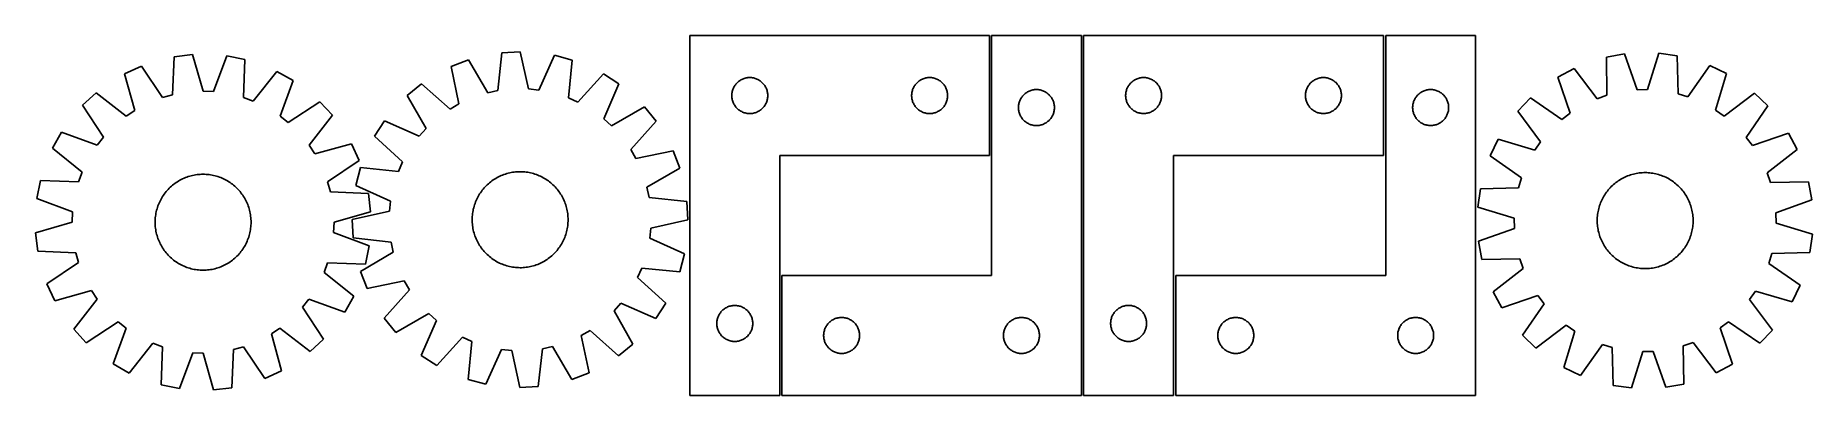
# Model space of a CAD drawing. Header units: millimetres. Extents: x 7 to 1489, y 7 to 307.
import ezdxf

# ---------------------------------------------------------------- set-up
doc = ezdxf.new("R2010")
doc.units = ezdxf.units.MM
doc.layers.add('CUT', color=7, linetype='CONTINUOUS', true_color=0x000000)

msp = doc.modelspace()

# ---------------------------------------------------------------- linework, layer by layer
at = {"layer": 'CUT'}
for p, q in [((552.255331, 306.548363), (552.255331, 6.548363)), ((802.255331, 306.548363), (552.255331, 306.548363)), ((802.255331, 206.548363), (802.255331, 306.548363)), ((878.855011, 306.547394), (803.855011, 306.547394)), ((803.855011, 306.547394), (803.855011, 106.547394)), ((878.855011, 6.547394), (878.855011, 306.547394)), ((880.724081, 306.571556), (880.724081, 6.571556)), ((1130.724081, 306.571556), (880.724081, 306.571556)), ((1130.724081, 206.571556), (1130.724081, 306.571556)), ((1207.619415, 306.565705), (1132.619415, 306.565705)), ((1132.619415, 306.565705), (1132.619415, 106.565705)), ((1207.619415, 6.565705), (1207.619415, 306.565705)), ((122.268374, 288.880202), (120.834275, 257.148229)), ((137.548455, 290.682889), (122.268374, 288.880202)), ((146.327642, 260.155842), (137.548455, 290.682889)), ((166.064876, 289.55173), (154.895248, 259.815991)), ((181.154158, 286.544382), (166.064876, 289.55173)), ((180.070284, 254.798517), (181.154158, 286.544382)), ((367.603049, 286.250818), (353.246815, 280.716462)), ((383.675866, 258.853021), (367.603049, 286.250818)), ((395.50976, 292.2242), (392.060288, 260.647691)), ((410.87356, 293.051365), (395.50976, 292.2242)), ((417.693333, 262.027737), (410.87356, 293.051365)), ((439.260296, 290.10874), (426.221975, 261.143642)), ((454.127746, 286.147746), (439.260296, 290.10874)), ((451.026907, 254.535097), (454.127746, 286.147746)), ((1331.838456, 291.24138), (1316.695722, 288.51592)), ((1316.695722, 288.51592), (1317.187455, 256.755363)), ((1342.451673, 261.302536), (1331.838456, 291.24138)), ((1360.371012, 291.840609), (1351.024126, 261.482571)), ((1375.614822, 289.753314), (1360.371012, 291.840609)), ((1376.456979, 258.000117), (1375.614822, 289.753314)), ((94.798098, 281.14394), (80.822938, 274.707679)), ((80.822938, 274.707679), (89.264748, 244.085618)), ((112.580977, 254.823911), (94.798098, 281.14394)), ((207.925339, 276.656527), (188.113542, 251.827764)), ((221.346776, 269.133525), (207.925339, 276.656527)), ((210.50594, 239.276348), (221.346776, 269.133525)), ((353.246815, 280.716462), (359.72385, 249.619472)), ((480.215815, 274.57716), (458.864928, 251.058777)), ((493.131586, 266.215735), (480.215815, 274.57716)), ((591.24705, 266.737463), (591.786169, 267.290646)), ((591.786169, 267.290646), (592.353049, 267.815342)), ((592.353049, 267.815342), (592.946189, 268.31016)), ((592.946189, 268.31016), (593.564014, 268.773788)), ((593.564014, 268.773788), (594.204888, 269.204996)), ((594.204888, 269.204996), (594.86711, 269.602641)), ((594.86711, 269.602641), (595.548924, 269.965669)), ((595.548924, 269.965669), (596.248522, 270.293116)), ((596.248522, 270.293116), (596.96405, 270.584115)), ((596.96405, 270.584115), (597.693608, 270.837893)), ((597.693608, 270.837893), (598.435264, 271.053779)), ((598.435264, 271.053779), (599.18705, 271.231198)), ((599.18705, 271.231198), (599.946972, 271.369681)), ((599.946972, 271.369681), (600.713016, 271.468861)), ((600.713016, 271.468861), (601.48315, 271.528474)), ((601.48315, 271.528474), (602.255331, 271.548363)), ((602.255331, 271.548363), (603.027512, 271.528474)), ((603.027512, 271.528474), (603.797646, 271.468861)), ((603.797646, 271.468861), (604.56369, 271.369681)), ((604.56369, 271.369681), (605.323612, 271.231198)), ((605.323612, 271.231198), (606.075398, 271.053779)), ((606.075398, 271.053779), (606.817053, 270.837893)), ((606.817053, 270.837893), (607.546612, 270.584115)), ((607.546612, 270.584115), (608.262139, 270.293116)), ((608.262139, 270.293116), (608.961738, 269.965669)), ((608.961738, 269.965669), (609.643552, 269.602641)), ((609.643552, 269.602641), (610.305774, 269.204996)), ((610.305774, 269.204996), (610.946647, 268.773788)), ((610.946647, 268.773788), (611.564473, 268.31016)), ((611.564473, 268.31016), (612.157613, 267.815342)), ((612.157613, 267.815342), (612.724493, 267.290646)), ((612.724493, 267.290646), (613.263611, 266.737463)), ((741.24705, 266.737463), (741.786169, 267.290646)), ((741.786169, 267.290646), (742.353049, 267.815342)), ((742.353049, 267.815342), (742.946189, 268.31016)), ((742.946189, 268.31016), (743.564014, 268.773788)), ((743.564014, 268.773788), (744.204888, 269.204996)), ((744.204888, 269.204996), (744.86711, 269.602641)), ((744.86711, 269.602641), (745.548924, 269.965669)), ((745.548924, 269.965669), (746.248522, 270.293116)), ((746.248522, 270.293116), (746.96405, 270.584115)), ((746.96405, 270.584115), (747.693608, 270.837893)), ((747.693608, 270.837893), (748.435264, 271.053779)), ((748.435264, 271.053779), (749.18705, 271.231198)), ((749.18705, 271.231198), (749.946972, 271.369681)), ((749.946972, 271.369681), (750.713016, 271.468861)), ((750.713016, 271.468861), (751.48315, 271.528474)), ((751.48315, 271.528474), (752.255331, 271.548363)), ((752.255331, 271.548363), (753.027512, 271.528474)), ((753.027512, 271.528474), (753.797646, 271.468861)), ((753.797646, 271.468861), (754.56369, 271.369681)), ((754.56369, 271.369681), (755.323612, 271.231198)), ((755.323612, 271.231198), (756.075398, 271.053779)), ((756.075398, 271.053779), (756.817053, 270.837893)), ((756.817053, 270.837893), (757.546612, 270.584115)), ((757.546612, 270.584115), (758.262139, 270.293116)), ((758.262139, 270.293116), (758.961738, 269.965669)), ((758.961738, 269.965669), (759.643552, 269.602641)), ((759.643552, 269.602641), (760.305774, 269.204996)), ((760.305774, 269.204996), (760.946647, 268.773788)), ((760.946647, 268.773788), (761.564473, 268.31016)), ((761.564473, 268.31016), (762.157613, 267.815342)), ((762.157613, 267.815342), (762.724493, 267.290646)), ((762.724493, 267.290646), (763.263611, 266.737463)), ((919.7158, 266.760656), (920.254919, 267.313839)), ((920.254919, 267.313839), (920.821799, 267.838535)), ((920.821799, 267.838535), (921.414939, 268.333353)), ((921.414939, 268.333353), (922.032764, 268.796981)), ((922.032764, 268.796981), (922.673638, 269.228189)), ((922.673638, 269.228189), (923.33586, 269.625835)), ((923.33586, 269.625835), (924.017674, 269.988862)), ((924.017674, 269.988862), (924.717272, 270.31631)), ((924.717272, 270.31631), (925.4328, 270.607308)), ((925.4328, 270.607308), (926.162358, 270.861087)), ((926.162358, 270.861087), (926.904014, 271.076972)), ((926.904014, 271.076972), (927.6558, 271.254391)), ((927.6558, 271.254391), (928.415722, 271.392875)), ((928.415722, 271.392875), (929.181766, 271.492054)), ((929.181766, 271.492054), (929.9519, 271.551667)), ((929.9519, 271.551667), (930.724081, 271.571556)), ((930.724081, 271.571556), (931.496262, 271.551667)), ((931.496262, 271.551667), (932.266396, 271.492054)), ((932.266396, 271.492054), (933.03244, 271.392875)), ((933.03244, 271.392875), (933.792362, 271.254391)), ((933.792362, 271.254391), (934.544148, 271.076972)), ((934.544148, 271.076972), (935.285803, 270.861087)), ((935.285803, 270.861087), (936.015362, 270.607308)), ((936.015362, 270.607308), (936.730889, 270.31631)), ((936.730889, 270.31631), (937.430488, 269.988862)), ((937.430488, 269.988862), (938.112302, 269.625835)), ((938.112302, 269.625835), (938.774524, 269.228189)), ((938.774524, 269.228189), (939.415397, 268.796981)), ((939.415397, 268.796981), (940.033223, 268.333353)), ((940.033223, 268.333353), (940.626363, 267.838535)), ((940.626363, 267.838535), (941.193243, 267.313839)), ((941.193243, 267.313839), (941.732361, 266.760656)), ((1069.7158, 266.760656), (1070.254919, 267.313839)), ((1070.254919, 267.313839), (1070.821799, 267.838535)), ((1070.821799, 267.838535), (1071.414939, 268.333353)), ((1071.414939, 268.333353), (1072.032764, 268.796981)), ((1072.032764, 268.796981), (1072.673638, 269.228189)), ((1072.673638, 269.228189), (1073.33586, 269.625835)), ((1073.33586, 269.625835), (1074.017674, 269.988862)), ((1074.017674, 269.988862), (1074.717272, 270.31631)), ((1074.717272, 270.31631), (1075.4328, 270.607308)), ((1075.4328, 270.607308), (1076.162358, 270.861087)), ((1076.162358, 270.861087), (1076.904014, 271.076972)), ((1076.904014, 271.076972), (1077.6558, 271.254391)), ((1077.6558, 271.254391), (1078.415722, 271.392875)), ((1078.415722, 271.392875), (1079.181766, 271.492054)), ((1079.181766, 271.492054), (1079.9519, 271.551667)), ((1079.9519, 271.551667), (1080.724081, 271.571556)), ((1080.724081, 271.571556), (1081.496262, 271.551667)), ((1081.496262, 271.551667), (1082.266396, 271.492054)), ((1082.266396, 271.492054), (1083.03244, 271.392875)), ((1083.03244, 271.392875), (1083.792362, 271.254391)), ((1083.792362, 271.254391), (1084.544148, 271.076972)), ((1084.544148, 271.076972), (1085.285803, 270.861087)), ((1085.285803, 270.861087), (1086.015362, 270.607308)), ((1086.015362, 270.607308), (1086.730889, 270.31631)), ((1086.730889, 270.31631), (1087.430488, 269.988862)), ((1087.430488, 269.988862), (1088.112302, 269.625835)), ((1088.112302, 269.625835), (1088.774524, 269.228189)), ((1088.774524, 269.228189), (1089.415397, 268.796981)), ((1089.415397, 268.796981), (1090.033223, 268.333353)), ((1090.033223, 268.333353), (1090.626363, 267.838535)), ((1090.626363, 267.838535), (1091.193243, 267.313839)), ((1091.193243, 267.313839), (1091.732361, 266.760656)), ((1289.74482, 279.128974), (1276.185438, 271.857545)), ((1276.185438, 271.857545), (1286.467655, 241.803414)), ((1309.090201, 253.935106), (1289.74482, 279.128974)), ((1402.936067, 281.50617), (1384.665501, 255.522307)), ((1416.788783, 274.810438), (1402.936067, 281.50617)), ((1407.777444, 244.351113), (1416.788783, 274.810438)), ((57.08779, 258.861274), (45.785538, 248.421463)), ((82.13365, 239.32465), (57.08779, 258.861274)), ((120.834275, 257.148229), (112.580977, 254.823911)), ((154.895248, 259.815991), (146.327642, 260.155842)), ((188.113542, 251.827764), (180.070284, 254.798517)), ((328.551832, 266.41179), (316.608452, 256.711985)), ((316.608452, 256.711985), (332.377976, 229.138504)), ((352.304374, 245.321711), (328.551832, 266.41179)), ((392.060288, 260.647691), (383.675866, 258.853021)), ((426.221975, 261.143642), (417.693333, 262.027737)), ((458.864928, 251.058777), (451.026907, 254.535097)), ((480.413667, 237.108532), (493.131586, 266.215735)), ((587.260304, 256.934581), (587.300068, 257.705995)), ((587.260304, 256.162144), (587.260304, 256.934581)), ((587.300068, 255.390731), (587.260304, 256.162144)), ((587.300068, 257.705995), (587.379491, 258.474338)), ((587.379491, 254.622387), (587.300068, 255.390731)), ((587.379491, 258.474338), (587.498362, 259.237574)), ((587.498362, 253.859151), (587.379491, 254.622387)), ((587.498362, 259.237574), (587.656365, 259.993679)), ((587.656365, 253.103047), (587.498362, 253.859151)), ((587.656365, 259.993679), (587.853083, 260.740647)), ((587.853083, 252.356078), (587.656365, 253.103047)), ((587.853083, 260.740647), (588.087992, 261.476498)), ((588.087992, 251.620227), (587.853083, 252.356078)), ((588.087992, 261.476498), (588.360471, 262.199281)), ((588.360471, 262.199281), (588.669797, 262.907079)), ((588.669797, 262.907079), (589.015149, 263.598014)), ((589.015149, 263.598014), (589.395611, 264.270255)), ((589.395611, 264.270255), (589.810176, 264.922019)), ((589.810176, 264.922019), (590.257742, 265.551577)), ((590.257742, 265.551577), (590.737124, 266.15726)), ((590.737124, 266.15726), (591.24705, 266.737463)), ((613.263611, 266.737463), (613.773538, 266.15726)), ((613.773538, 266.15726), (614.25292, 265.551577)), ((614.25292, 265.551577), (614.700486, 264.922019)), ((614.700486, 264.922019), (615.11505, 264.270255)), ((615.11505, 264.270255), (615.495513, 263.598014)), ((615.495513, 263.598014), (615.840865, 262.907079)), ((615.840865, 262.907079), (616.15019, 262.199281)), ((616.15019, 262.199281), (616.422669, 261.476498)), ((616.422669, 261.476498), (616.657579, 260.740647)), ((616.657579, 252.356078), (616.422669, 251.620227)), ((616.657579, 260.740647), (616.854296, 259.993679)), ((616.854296, 253.103047), (616.657579, 252.356078)), ((616.854296, 259.993679), (617.0123, 259.237574)), ((617.0123, 253.859151), (616.854296, 253.103047)), ((617.0123, 259.237574), (617.131171, 258.474338)), ((617.131171, 254.622387), (617.0123, 253.859151)), ((617.131171, 258.474338), (617.210594, 257.705995)), ((617.210594, 255.390731), (617.131171, 254.622387)), ((617.210594, 257.705995), (617.250358, 256.934581)), ((617.250358, 256.162144), (617.210594, 255.390731)), ((617.250358, 256.934581), (617.250358, 256.162144)), ((737.260304, 256.934581), (737.300068, 257.705995)), ((737.260304, 256.162144), (737.260304, 256.934581)), ((737.300068, 255.390731), (737.260304, 256.162144)), ((737.300068, 257.705995), (737.379491, 258.474338)), ((737.379491, 254.622387), (737.300068, 255.390731)), ((737.379491, 258.474338), (737.498362, 259.237574)), ((737.498362, 253.859151), (737.379491, 254.622387)), ((737.498362, 259.237574), (737.656365, 259.993679)), ((737.656365, 253.103047), (737.498362, 253.859151)), ((737.656365, 259.993679), (737.853083, 260.740647)), ((737.853083, 252.356078), (737.656365, 253.103047)), ((737.853083, 260.740647), (738.087992, 261.476498)), ((738.087992, 251.620227), (737.853083, 252.356078)), ((738.087992, 261.476498), (738.360471, 262.199281)), ((738.360471, 262.199281), (738.669797, 262.907079)), ((738.669797, 262.907079), (739.015149, 263.598014)), ((739.015149, 263.598014), (739.395611, 264.270255)), ((739.395611, 264.270255), (739.810176, 264.922019)), ((739.810176, 264.922019), (740.257742, 265.551577)), ((740.257742, 265.551577), (740.737124, 266.15726)), ((740.737124, 266.15726), (741.24705, 266.737463)), ((763.263611, 266.737463), (763.773538, 266.15726)), ((763.773538, 266.15726), (764.25292, 265.551577)), ((764.25292, 265.551577), (764.700486, 264.922019)), ((764.700486, 264.922019), (765.11505, 264.270255)), ((765.11505, 264.270255), (765.495513, 263.598014)), ((765.495513, 263.598014), (765.840865, 262.907079)), ((765.840865, 262.907079), (766.15019, 262.199281)), ((766.15019, 262.199281), (766.422669, 261.476498)), ((766.422669, 261.476498), (766.657579, 260.740647)), ((766.657579, 252.356078), (766.422669, 251.620227)), ((766.657579, 260.740647), (766.854296, 259.993679)), ((766.854296, 253.103047), (766.657579, 252.356078)), ((766.854296, 259.993679), (767.0123, 259.237574)), ((767.0123, 253.859151), (766.854296, 253.103047)), ((767.0123, 259.237574), (767.131171, 258.474338)), ((767.131171, 254.622387), (767.0123, 253.859151)), ((767.131171, 258.474338), (767.210594, 257.705995)), ((767.210594, 255.390731), (767.131171, 254.622387)), ((767.210594, 257.705995), (767.250358, 256.934581)), ((767.250358, 256.162144), (767.210594, 255.390731)), ((767.250358, 256.934581), (767.250358, 256.162144)), ((827.187672, 251.47553), (827.460151, 252.198313)), ((827.460151, 252.198313), (827.769477, 252.90611)), ((827.769477, 252.90611), (828.114829, 253.597045)), ((828.114829, 253.597045), (828.495291, 254.269286)), ((828.495291, 254.269286), (828.909855, 254.92105)), ((828.909855, 254.92105), (829.357422, 255.550608)), ((829.357422, 255.550608), (829.836804, 256.156292)), ((829.836804, 256.156292), (830.34673, 256.736494)), ((830.34673, 256.736494), (830.885848, 257.289677)), ((830.885848, 257.289677), (831.452729, 257.814373)), ((831.452729, 257.814373), (832.045868, 258.309191)), ((832.045868, 258.309191), (832.663694, 258.772819)), ((832.663694, 258.772819), (833.304568, 259.204028)), ((833.304568, 259.204028), (833.96679, 259.601673)), ((833.96679, 259.601673), (834.648604, 259.9647)), ((834.648604, 259.9647), (835.348202, 260.292148)), ((835.348202, 260.292148), (836.063729, 260.583146)), ((836.063729, 260.583146), (836.793288, 260.836925)), ((836.793288, 260.836925), (837.534944, 261.05281)), ((837.534944, 261.05281), (838.28673, 261.230229)), ((838.28673, 261.230229), (839.046652, 261.368713)), ((839.046652, 261.368713), (839.812696, 261.467892)), ((839.812696, 261.467892), (840.582829, 261.527506)), ((840.582829, 261.527506), (841.355011, 261.547394)), ((841.355011, 261.547394), (842.127192, 261.527506)), ((842.127192, 261.527506), (842.897326, 261.467892)), ((842.897326, 261.467892), (843.663369, 261.368713)), ((843.663369, 261.368713), (844.423292, 261.230229)), ((844.423292, 261.230229), (845.175077, 261.05281)), ((845.175077, 261.05281), (845.916733, 260.836925)), ((845.916733, 260.836925), (846.646292, 260.583146)), ((846.646292, 260.583146), (847.361819, 260.292148)), ((847.361819, 260.292148), (848.061417, 259.9647)), ((848.061417, 259.9647), (848.743232, 259.601673)), ((848.743232, 259.601673), (849.405453, 259.204028)), ((849.405453, 259.204028), (850.046327, 258.772819)), ((850.046327, 258.772819), (850.664153, 258.309191)), ((850.664153, 258.309191), (851.257292, 257.814373)), ((851.257292, 257.814373), (851.824173, 257.289677)), ((851.824173, 257.289677), (852.363291, 256.736494)), ((852.363291, 256.736494), (852.873217, 256.156292)), ((852.873217, 256.156292), (853.352599, 255.550608)), ((853.352599, 255.550608), (853.800166, 254.92105)), ((853.800166, 254.92105), (854.21473, 254.269286)), ((854.21473, 254.269286), (854.595193, 253.597045)), ((854.595193, 253.597045), (854.940545, 252.90611)), ((854.940545, 252.90611), (855.24987, 252.198313)), ((855.24987, 252.198313), (855.522349, 251.47553)), ((915.729054, 256.957775), (915.768818, 257.729188)), ((915.729054, 256.185337), (915.729054, 256.957775)), ((915.768818, 255.413924), (915.729054, 256.185337)), ((915.768818, 257.729188), (915.848241, 258.497531)), ((915.848241, 254.645581), (915.768818, 255.413924)), ((915.848241, 258.497531), (915.967112, 259.260767)), ((915.967112, 253.882345), (915.848241, 254.645581)), ((915.967112, 259.260767), (916.125115, 260.016872)), ((916.125115, 253.12624), (915.967112, 253.882345)), ((916.125115, 260.016872), (916.321833, 260.763841)), ((916.321833, 252.379272), (916.125115, 253.12624)), ((916.321833, 260.763841), (916.556742, 261.499692)), ((916.556742, 251.64342), (916.321833, 252.379272)), ((916.556742, 261.499692), (916.829221, 262.222474)), ((916.829221, 262.222474), (917.138547, 262.930272)), ((917.138547, 262.930272), (917.483899, 263.621207)), ((917.483899, 263.621207), (917.864361, 264.293448)), ((917.864361, 264.293448), (918.278926, 264.945212)), ((918.278926, 264.945212), (918.726492, 265.57477)), ((918.726492, 265.57477), (919.205874, 266.180454)), ((919.205874, 266.180454), (919.7158, 266.760656)), ((941.732361, 266.760656), (942.242288, 266.180454)), ((942.242288, 266.180454), (942.72167, 265.57477)), ((942.72167, 265.57477), (943.169236, 264.945212)), ((943.169236, 264.945212), (943.5838, 264.293448)), ((943.5838, 264.293448), (943.964263, 263.621207)), ((943.964263, 263.621207), (944.309615, 262.930272)), ((944.309615, 262.930272), (944.61894, 262.222474)), ((944.61894, 262.222474), (944.891419, 261.499692)), ((944.891419, 261.499692), (945.126329, 260.763841)), ((945.126329, 252.379272), (944.891419, 251.64342)), ((945.126329, 260.763841), (945.323046, 260.016872)), ((945.323046, 253.12624), (945.126329, 252.379272)), ((945.323046, 260.016872), (945.48105, 259.260767)), ((945.48105, 253.882345), (945.323046, 253.12624)), ((945.48105, 259.260767), (945.599921, 258.497531)), ((945.599921, 254.645581), (945.48105, 253.882345)), ((945.599921, 258.497531), (945.679344, 257.729188)), ((945.679344, 255.413924), (945.599921, 254.645581)), ((945.679344, 257.729188), (945.719108, 256.957775)), ((945.719108, 256.185337), (945.679344, 255.413924)), ((945.719108, 256.957775), (945.719108, 256.185337)), ((1065.729054, 256.957775), (1065.768818, 257.729188)), ((1065.729054, 256.185337), (1065.729054, 256.957775)), ((1065.768818, 255.413924), (1065.729054, 256.185337)), ((1065.768818, 257.729188), (1065.848241, 258.497531)), ((1065.848241, 254.645581), (1065.768818, 255.413924)), ((1065.848241, 258.497531), (1065.967112, 259.260767)), ((1065.967112, 253.882345), (1065.848241, 254.645581)), ((1065.967112, 259.260767), (1066.125115, 260.016872)), ((1066.125115, 253.12624), (1065.967112, 253.882345)), ((1066.125115, 260.016872), (1066.321833, 260.763841)), ((1066.321833, 252.379272), (1066.125115, 253.12624)), ((1066.321833, 260.763841), (1066.556742, 261.499692)), ((1066.556742, 251.64342), (1066.321833, 252.379272)), ((1066.556742, 261.499692), (1066.829221, 262.222474)), ((1066.829221, 262.222474), (1067.138547, 262.930272)), ((1067.138547, 262.930272), (1067.483899, 263.621207)), ((1067.483899, 263.621207), (1067.864361, 264.293448)), ((1067.864361, 264.293448), (1068.278926, 264.945212)), ((1068.278926, 264.945212), (1068.726492, 265.57477)), ((1068.726492, 265.57477), (1069.205874, 266.180454)), ((1069.205874, 266.180454), (1069.7158, 266.760656)), ((1091.732361, 266.760656), (1092.242288, 266.180454)), ((1092.242288, 266.180454), (1092.72167, 265.57477)), ((1092.72167, 265.57477), (1093.169236, 264.945212)), ((1093.169236, 264.945212), (1093.5838, 264.293448)), ((1093.5838, 264.293448), (1093.964263, 263.621207)), ((1093.964263, 263.621207), (1094.309615, 262.930272)), ((1094.309615, 262.930272), (1094.61894, 262.222474)), ((1094.61894, 262.222474), (1094.891419, 261.499692)), ((1094.891419, 261.499692), (1095.126329, 260.763841)), ((1095.126329, 252.379272), (1094.891419, 251.64342)), ((1095.126329, 260.763841), (1095.323046, 260.016872)), ((1095.323046, 253.12624), (1095.126329, 252.379272)), ((1095.323046, 260.016872), (1095.48105, 259.260767)), ((1095.48105, 253.882345), (1095.323046, 253.12624)), ((1095.48105, 259.260767), (1095.599921, 258.497531)), ((1095.599921, 254.645581), (1095.48105, 253.882345)), ((1095.599921, 258.497531), (1095.679344, 257.729188)), ((1095.679344, 255.413924), (1095.599921, 254.645581)), ((1095.679344, 257.729188), (1095.719108, 256.957775)), ((1095.719108, 256.185337), (1095.679344, 255.413924)), ((1095.719108, 256.957775), (1095.719108, 256.185337)), ((1155.952076, 251.49384), (1156.224555, 252.216623)), ((1156.224555, 252.216623), (1156.533881, 252.924421)), ((1156.533881, 252.924421), (1156.879233, 253.615356)), ((1156.879233, 253.615356), (1157.259695, 254.287597)), ((1157.259695, 254.287597), (1157.67426, 254.939361)), ((1157.67426, 254.939361), (1158.121826, 255.568919)), ((1158.121826, 255.568919), (1158.601208, 256.174602)), ((1158.601208, 256.174602), (1159.111134, 256.754805)), ((1159.111134, 256.754805), (1159.650253, 257.307988)), ((1159.650253, 257.307988), (1160.217133, 257.832684)), ((1160.217133, 257.832684), (1160.810273, 258.327502)), ((1160.810273, 258.327502), (1161.428098, 258.79113)), ((1161.428098, 258.79113), (1162.068972, 259.222338)), ((1162.068972, 259.222338), (1162.731194, 259.619983)), ((1162.731194, 259.619983), (1163.413008, 259.983011)), ((1163.413008, 259.983011), (1164.112606, 260.310458)), ((1164.112606, 260.310458), (1164.828134, 260.601457)), ((1164.828134, 260.601457), (1165.557692, 260.855235)), ((1165.557692, 260.855235), (1166.299348, 261.071121)), ((1166.299348, 261.071121), (1167.051134, 261.24854)), ((1167.051134, 261.24854), (1167.811056, 261.387023)), ((1167.811056, 261.387023), (1168.5771, 261.486203)), ((1168.5771, 261.486203), (1169.347234, 261.545816)), ((1169.347234, 261.545816), (1170.119415, 261.565705)), ((1170.119415, 261.565705), (1170.891596, 261.545816)), ((1170.891596, 261.545816), (1171.66173, 261.486203)), ((1171.66173, 261.486203), (1172.427774, 261.387023)), ((1172.427774, 261.387023), (1173.187696, 261.24854)), ((1173.187696, 261.24854), (1173.939482, 261.071121)), ((1173.939482, 261.071121), (1174.681137, 260.855235)), ((1174.681137, 260.855235), (1175.410696, 260.601457)), ((1175.410696, 260.601457), (1176.126223, 260.310458)), ((1176.126223, 260.310458), (1176.825822, 259.983011)), ((1176.825822, 259.983011), (1177.507636, 259.619983)), ((1177.507636, 259.619983), (1178.169858, 259.222338)), ((1178.169858, 259.222338), (1178.810731, 258.79113)), ((1178.810731, 258.79113), (1179.428557, 258.327502)), ((1179.428557, 258.327502), (1180.021697, 257.832684)), ((1180.021697, 257.832684), (1180.588577, 257.307988)), ((1180.588577, 257.307988), (1181.127695, 256.754805)), ((1181.127695, 256.754805), (1181.637622, 256.174602)), ((1181.637622, 256.174602), (1182.117004, 255.568919)), ((1182.117004, 255.568919), (1182.56457, 254.939361)), ((1182.56457, 254.939361), (1182.979134, 254.287597)), ((1182.979134, 254.287597), (1183.359597, 253.615356)), ((1183.359597, 253.615356), (1183.704949, 252.924421)), ((1183.704949, 252.924421), (1184.014274, 252.216623)), ((1184.014274, 252.216623), (1184.286753, 251.49384)), ((1253.454333, 254.601743), (1242.805589, 243.496122)), ((1279.638217, 236.619001), (1253.454333, 254.601743)), ((1317.187455, 256.755363), (1309.090201, 253.935106)), ((1351.024126, 261.482571), (1342.451673, 261.302536)), ((1384.665501, 255.522307), (1376.456979, 258.000117)), ((1440.224323, 258.524209), (1414.818527, 239.458002)), ((1451.329944, 247.875465), (1440.224323, 258.524209)), ((45.785538, 248.421463), (63.276913, 221.906815)), ((89.264748, 244.085618), (82.13365, 239.32465)), ((217.237519, 233.965491), (210.50594, 239.276348)), ((243.752167, 251.456866), (217.237519, 233.965491)), ((234.655354, 215.108754), (254.191978, 240.154613)), ((254.191978, 240.154613), (243.752167, 251.456866)), ((359.72385, 249.619472), (352.304374, 245.321711)), ((514.367306, 247.149797), (486.793826, 231.380273)), ((524.067112, 235.206418), (514.367306, 247.149797)), ((588.360471, 250.897444), (588.087992, 251.620227)), ((588.669797, 250.189647), (588.360471, 250.897444)), ((589.015149, 249.498712), (588.669797, 250.189647)), ((589.395611, 248.826471), (589.015149, 249.498712)), ((589.810176, 248.174707), (589.395611, 248.826471)), ((590.257742, 247.545149), (589.810176, 248.174707)), ((590.737124, 246.939465), (590.257742, 247.545149)), ((591.24705, 246.359263), (590.737124, 246.939465)), ((591.786169, 245.80608), (591.24705, 246.359263)), ((592.353049, 245.281384), (591.786169, 245.80608)), ((592.946189, 244.786566), (592.353049, 245.281384)), ((593.564014, 244.322938), (592.946189, 244.786566)), ((594.204888, 243.891729), (593.564014, 244.322938)), ((594.86711, 243.494084), (594.204888, 243.891729)), ((595.548924, 243.131056), (594.86711, 243.494084)), ((596.248522, 242.803609), (595.548924, 243.131056)), ((596.96405, 242.51261), (596.248522, 242.803609)), ((597.693608, 242.258832), (596.96405, 242.51261)), ((598.435264, 242.042947), (597.693608, 242.258832)), ((599.18705, 241.865527), (598.435264, 242.042947)), ((599.946972, 241.727044), (599.18705, 241.865527)), ((600.713016, 241.627865), (599.946972, 241.727044)), ((601.48315, 241.568251), (600.713016, 241.627865)), ((602.255331, 241.548363), (601.48315, 241.568251)), ((603.027512, 241.568251), (602.255331, 241.548363)), ((603.797646, 241.627865), (603.027512, 241.568251)), ((604.56369, 241.727044), (603.797646, 241.627865)), ((605.323612, 241.865527), (604.56369, 241.727044)), ((606.075398, 242.042947), (605.323612, 241.865527)), ((606.817053, 242.258832), (606.075398, 242.042947)), ((607.546612, 242.51261), (606.817053, 242.258832)), ((608.262139, 242.803609), (607.546612, 242.51261)), ((608.961738, 243.131056), (608.262139, 242.803609)), ((609.643552, 243.494084), (608.961738, 243.131056)), ((610.305774, 243.891729), (609.643552, 243.494084)), ((610.946647, 244.322938), (610.305774, 243.891729)), ((611.564473, 244.786566), (610.946647, 244.322938)), ((612.157613, 245.281384), (611.564473, 244.786566)), ((612.724493, 245.80608), (612.157613, 245.281384)), ((613.263611, 246.359263), (612.724493, 245.80608)), ((613.773538, 246.939465), (613.263611, 246.359263)), ((614.25292, 247.545149), (613.773538, 246.939465)), ((614.700486, 248.174707), (614.25292, 247.545149)), ((615.11505, 248.826471), (614.700486, 248.174707)), ((615.495513, 249.498712), (615.11505, 248.826471)), ((615.840865, 250.189647), (615.495513, 249.498712)), ((616.15019, 250.897444), (615.840865, 250.189647)), ((616.422669, 251.620227), (616.15019, 250.897444)), ((738.360471, 250.897444), (738.087992, 251.620227)), ((738.669797, 250.189647), (738.360471, 250.897444)), ((739.015149, 249.498712), (738.669797, 250.189647)), ((739.395611, 248.826471), (739.015149, 249.498712)), ((739.810176, 248.174707), (739.395611, 248.826471)), ((740.257742, 247.545149), (739.810176, 248.174707)), ((740.737124, 246.939465), (740.257742, 247.545149)), ((741.24705, 246.359263), (740.737124, 246.939465)), ((741.786169, 245.80608), (741.24705, 246.359263)), ((742.353049, 245.281384), (741.786169, 245.80608)), ((742.946189, 244.786566), (742.353049, 245.281384)), ((743.564014, 244.322938), (742.946189, 244.786566)), ((744.204888, 243.891729), (743.564014, 244.322938)), ((744.86711, 243.494084), (744.204888, 243.891729)), ((745.548924, 243.131056), (744.86711, 243.494084)), ((746.248522, 242.803609), (745.548924, 243.131056)), ((746.96405, 242.51261), (746.248522, 242.803609)), ((747.693608, 242.258832), (746.96405, 242.51261)), ((748.435264, 242.042947), (747.693608, 242.258832)), ((749.18705, 241.865527), (748.435264, 242.042947)), ((749.946972, 241.727044), (749.18705, 241.865527)), ((750.713016, 241.627865), (749.946972, 241.727044)), ((751.48315, 241.568251), (750.713016, 241.627865)), ((752.255331, 241.548363), (751.48315, 241.568251)), ((753.027512, 241.568251), (752.255331, 241.548363)), ((753.797646, 241.627865), (753.027512, 241.568251)), ((754.56369, 241.727044), (753.797646, 241.627865)), ((755.323612, 241.865527), (754.56369, 241.727044)), ((756.075398, 242.042947), (755.323612, 241.865527)), ((756.817053, 242.258832), (756.075398, 242.042947)), ((757.546612, 242.51261), (756.817053, 242.258832)), ((758.262139, 242.803609), (757.546612, 242.51261)), ((758.961738, 243.131056), (758.262139, 242.803609)), ((759.643552, 243.494084), (758.961738, 243.131056)), ((760.305774, 243.891729), (759.643552, 243.494084)), ((760.946647, 244.322938), (760.305774, 243.891729)), ((761.564473, 244.786566), (760.946647, 244.322938)), ((762.157613, 245.281384), (761.564473, 244.786566)), ((762.724493, 245.80608), (762.157613, 245.281384)), ((763.263611, 246.359263), (762.724493, 245.80608)), ((763.773538, 246.939465), (763.263611, 246.359263)), ((764.25292, 247.545149), (763.773538, 246.939465)), ((764.700486, 248.174707), (764.25292, 247.545149)), ((765.11505, 248.826471), (764.700486, 248.174707)), ((765.495513, 249.498712), (765.11505, 248.826471)), ((765.840865, 250.189647), (765.495513, 249.498712)), ((766.15019, 250.897444), (765.840865, 250.189647)), ((766.422669, 251.620227), (766.15019, 250.897444)), ((826.359984, 246.933613), (826.399748, 247.705026)), ((826.359984, 246.161176), (826.359984, 246.933613)), ((826.399748, 245.389762), (826.359984, 246.161176)), ((826.399748, 247.705026), (826.47917, 248.47337)), ((826.47917, 244.621419), (826.399748, 245.389762)), ((826.47917, 248.47337), (826.598041, 249.236606)), ((826.598041, 243.858183), (826.47917, 244.621419)), ((826.598041, 249.236606), (826.756045, 249.99271)), ((826.756045, 243.102078), (826.598041, 243.858183)), ((826.756045, 249.99271), (826.952762, 250.739679)), ((826.952762, 242.35511), (826.756045, 243.102078)), ((826.952762, 250.739679), (827.187672, 251.47553)), ((827.187672, 241.619258), (826.952762, 242.35511)), ((827.460151, 240.896476), (827.187672, 241.619258)), ((827.769477, 240.188678), (827.460151, 240.896476)), ((828.114829, 239.497743), (827.769477, 240.188678)), ((828.495291, 238.825502), (828.114829, 239.497743)), ((828.909855, 238.173738), (828.495291, 238.825502)), ((829.357422, 237.54418), (828.909855, 238.173738)), ((829.836804, 236.938497), (829.357422, 237.54418)), ((853.352599, 237.54418), (852.873217, 236.938497)), ((853.800166, 238.173738), (853.352599, 237.54418)), ((854.21473, 238.825502), (853.800166, 238.173738)), ((854.595193, 239.497743), (854.21473, 238.825502)), ((854.940545, 240.188678), (854.595193, 239.497743)), ((855.24987, 240.896476), (854.940545, 240.188678)), ((855.522349, 241.619258), (855.24987, 240.896476)), ((855.522349, 251.47553), (855.757259, 250.739679)), ((855.757259, 242.35511), (855.522349, 241.619258)), ((855.757259, 250.739679), (855.953976, 249.99271)), ((855.953976, 243.102078), (855.757259, 242.35511)), ((855.953976, 249.99271), (856.11198, 249.236606)), ((856.11198, 243.858183), (855.953976, 243.102078)), ((856.11198, 249.236606), (856.230851, 248.47337)), ((856.230851, 244.621419), (856.11198, 243.858183)), ((856.230851, 248.47337), (856.310273, 247.705026)), ((856.310273, 245.389762), (856.230851, 244.621419)), ((856.310273, 247.705026), (856.350038, 246.933613)), ((856.350038, 246.161176), (856.310273, 245.389762)), ((856.350038, 246.933613), (856.350038, 246.161176)), ((916.829221, 250.920638), (916.556742, 251.64342)), ((917.138547, 250.21284), (916.829221, 250.920638)), ((917.483899, 249.521905), (917.138547, 250.21284)), ((917.864361, 248.849664), (917.483899, 249.521905)), ((918.278926, 248.1979), (917.864361, 248.849664)), ((918.726492, 247.568342), (918.278926, 248.1979)), ((919.205874, 246.962658), (918.726492, 247.568342)), ((919.7158, 246.382456), (919.205874, 246.962658)), ((920.254919, 245.829273), (919.7158, 246.382456)), ((920.821799, 245.304577), (920.254919, 245.829273)), ((921.414939, 244.809759), (920.821799, 245.304577)), ((922.032764, 244.346131), (921.414939, 244.809759)), ((922.673638, 243.914923), (922.032764, 244.346131)), ((923.33586, 243.517277), (922.673638, 243.914923)), ((924.017674, 243.15425), (923.33586, 243.517277)), ((924.717272, 242.826803), (924.017674, 243.15425)), ((925.4328, 242.535804), (924.717272, 242.826803)), ((926.162358, 242.282025), (925.4328, 242.535804)), ((926.904014, 242.06614), (926.162358, 242.282025)), ((927.6558, 241.888721), (926.904014, 242.06614)), ((928.415722, 241.750238), (927.6558, 241.888721)), ((929.181766, 241.651058), (928.415722, 241.750238)), ((929.9519, 241.591445), (929.181766, 241.651058)), ((930.724081, 241.571556), (929.9519, 241.591445)), ((931.496262, 241.591445), (930.724081, 241.571556)), ((932.266396, 241.651058), (931.496262, 241.591445)), ((933.03244, 241.750238), (932.266396, 241.651058)), ((933.792362, 241.888721), (933.03244, 241.750238)), ((934.544148, 242.06614), (933.792362, 241.888721)), ((935.285803, 242.282025), (934.544148, 242.06614)), ((936.015362, 242.535804), (935.285803, 242.282025)), ((936.730889, 242.826803), (936.015362, 242.535804)), ((937.430488, 243.15425), (936.730889, 242.826803)), ((938.112302, 243.517277), (937.430488, 243.15425)), ((938.774524, 243.914923), (938.112302, 243.517277)), ((939.415397, 244.346131), (938.774524, 243.914923)), ((940.033223, 244.809759), (939.415397, 244.346131)), ((940.626363, 245.304577), (940.033223, 244.809759)), ((941.193243, 245.829273), (940.626363, 245.304577)), ((941.732361, 246.382456), (941.193243, 245.829273)), ((942.242288, 246.962658), (941.732361, 246.382456)), ((942.72167, 247.568342), (942.242288, 246.962658)), ((943.169236, 248.1979), (942.72167, 247.568342)), ((943.5838, 248.849664), (943.169236, 248.1979)), ((943.964263, 249.521905), (943.5838, 248.849664)), ((944.309615, 250.21284), (943.964263, 249.521905)), ((944.61894, 250.920638), (944.309615, 250.21284)), ((944.891419, 251.64342), (944.61894, 250.920638)), ((1066.829221, 250.920638), (1066.556742, 251.64342)), ((1067.138547, 250.21284), (1066.829221, 250.920638)), ((1067.483899, 249.521905), (1067.138547, 250.21284)), ((1067.864361, 248.849664), (1067.483899, 249.521905)), ((1068.278926, 248.1979), (1067.864361, 248.849664)), ((1068.726492, 247.568342), (1068.278926, 248.1979)), ((1069.205874, 246.962658), (1068.726492, 247.568342)), ((1069.7158, 246.382456), (1069.205874, 246.962658)), ((1070.254919, 245.829273), (1069.7158, 246.382456)), ((1070.821799, 245.304577), (1070.254919, 245.829273)), ((1071.414939, 244.809759), (1070.821799, 245.304577)), ((1072.032764, 244.346131), (1071.414939, 244.809759)), ((1072.673638, 243.914923), (1072.032764, 244.346131)), ((1073.33586, 243.517277), (1072.673638, 243.914923)), ((1074.017674, 243.15425), (1073.33586, 243.517277)), ((1074.717272, 242.826803), (1074.017674, 243.15425)), ((1075.4328, 242.535804), (1074.717272, 242.826803)), ((1076.162358, 242.282025), (1075.4328, 242.535804)), ((1076.904014, 242.06614), (1076.162358, 242.282025)), ((1077.6558, 241.888721), (1076.904014, 242.06614)), ((1078.415722, 241.750238), (1077.6558, 241.888721)), ((1079.181766, 241.651058), (1078.415722, 241.750238)), ((1079.9519, 241.591445), (1079.181766, 241.651058)), ((1080.724081, 241.571556), (1079.9519, 241.591445)), ((1081.496262, 241.591445), (1080.724081, 241.571556)), ((1082.266396, 241.651058), (1081.496262, 241.591445)), ((1083.03244, 241.750238), (1082.266396, 241.651058)), ((1083.792362, 241.888721), (1083.03244, 241.750238)), ((1084.544148, 242.06614), (1083.792362, 241.888721)), ((1085.285803, 242.282025), (1084.544148, 242.06614)), ((1086.015362, 242.535804), (1085.285803, 242.282025)), ((1086.730889, 242.826803), (1086.015362, 242.535804)), ((1087.430488, 243.15425), (1086.730889, 242.826803)), ((1088.112302, 243.517277), (1087.430488, 243.15425)), ((1088.774524, 243.914923), (1088.112302, 243.517277)), ((1089.415397, 244.346131), (1088.774524, 243.914923)), ((1090.033223, 244.809759), (1089.415397, 244.346131)), ((1090.626363, 245.304577), (1090.033223, 244.809759)), ((1091.193243, 245.829273), (1090.626363, 245.304577)), ((1091.732361, 246.382456), (1091.193243, 245.829273)), ((1092.242288, 246.962658), (1091.732361, 246.382456)), ((1092.72167, 247.568342), (1092.242288, 246.962658)), ((1093.169236, 248.1979), (1092.72167, 247.568342)), ((1093.5838, 248.849664), (1093.169236, 248.1979)), ((1093.964263, 249.521905), (1093.5838, 248.849664)), ((1094.309615, 250.21284), (1093.964263, 249.521905)), ((1094.61894, 250.920638), (1094.309615, 250.21284)), ((1094.891419, 251.64342), (1094.61894, 250.920638)), ((1155.124388, 246.951923), (1155.164152, 247.723337)), ((1155.124388, 246.179486), (1155.124388, 246.951923)), ((1155.164152, 245.408073), (1155.124388, 246.179486)), ((1155.164152, 247.723337), (1155.243575, 248.49168)), ((1155.243575, 244.639729), (1155.164152, 245.408073)), ((1155.243575, 248.49168), (1155.362446, 249.254916)), ((1155.362446, 243.876493), (1155.243575, 244.639729)), ((1155.362446, 249.254916), (1155.520449, 250.011021)), ((1155.520449, 243.120389), (1155.362446, 243.876493)), ((1155.520449, 250.011021), (1155.717167, 250.757989)), ((1155.717167, 242.37342), (1155.520449, 243.120389)), ((1155.717167, 250.757989), (1155.952076, 251.49384)), ((1155.952076, 241.637569), (1155.717167, 242.37342)), ((1156.224555, 240.914786), (1155.952076, 241.637569)), ((1156.533881, 240.206989), (1156.224555, 240.914786)), ((1156.879233, 239.516054), (1156.533881, 240.206989)), ((1157.259695, 238.843813), (1156.879233, 239.516054)), ((1157.67426, 238.192049), (1157.259695, 238.843813)), ((1158.121826, 237.562491), (1157.67426, 238.192049)), ((1158.601208, 236.956807), (1158.121826, 237.562491)), ((1182.117004, 237.562491), (1181.637622, 236.956807)), ((1182.56457, 238.192049), (1182.117004, 237.562491)), ((1182.979134, 238.843813), (1182.56457, 238.192049)), ((1183.359597, 239.516054), (1182.979134, 238.843813)), ((1183.704949, 240.206989), (1183.359597, 239.516054)), ((1184.014274, 240.914786), (1183.704949, 240.206989)), ((1184.286753, 241.637569), (1184.014274, 240.914786)), ((1184.286753, 251.49384), (1184.521663, 250.757989)), ((1184.521663, 242.37342), (1184.286753, 241.637569)), ((1184.521663, 250.757989), (1184.71838, 250.011021)), ((1184.71838, 243.120389), (1184.521663, 242.37342)), ((1184.71838, 250.011021), (1184.876384, 249.254916)), ((1184.876384, 243.876493), (1184.71838, 243.120389)), ((1184.876384, 249.254916), (1184.995255, 248.49168)), ((1184.995255, 244.639729), (1184.876384, 243.876493)), ((1184.995255, 248.49168), (1185.074678, 247.723337)), ((1185.074678, 245.408073), (1184.995255, 244.639729)), ((1185.074678, 247.723337), (1185.114442, 246.951923)), ((1185.114442, 246.179486), (1185.074678, 245.408073)), ((1185.114442, 246.951923), (1185.114442, 246.179486)), ((1242.805589, 243.496122), (1261.871796, 218.090326)), ((1286.467655, 241.803414), (1279.638217, 236.619001)), ((1414.818527, 239.458002), (1407.777444, 244.351113)), ((1433.347202, 221.691582), (1451.329944, 247.875465)), ((28.108878, 226.016073), (20.585877, 212.594635)), ((57.966055, 215.175236), (28.108878, 226.016073)), ((297.542514, 235.476264), (289.181089, 222.560494)), ((289.181089, 222.560494), (312.699473, 201.209606)), ((326.649718, 222.758346), (297.542514, 235.476264)), ((332.377976, 229.138504), (326.649718, 222.758346)), ((486.793826, 231.380273), (480.413667, 237.108532)), ((502.977032, 211.453875), (524.067112, 235.206418)), ((830.34673, 236.358294), (829.836804, 236.938497)), ((830.885848, 235.805111), (830.34673, 236.358294)), ((831.452729, 235.280415), (830.885848, 235.805111)), ((832.045868, 234.785597), (831.452729, 235.280415)), ((832.663694, 234.321969), (832.045868, 234.785597)), ((833.304568, 233.890761), (832.663694, 234.321969)), ((833.96679, 233.493116), (833.304568, 233.890761)), ((834.648604, 233.130088), (833.96679, 233.493116)), ((835.348202, 232.802641), (834.648604, 233.130088)), ((836.063729, 232.511642), (835.348202, 232.802641)), ((836.793288, 232.257863), (836.063729, 232.511642)), ((837.534944, 232.041978), (836.793288, 232.257863)), ((838.28673, 231.864559), (837.534944, 232.041978)), ((839.046652, 231.726076), (838.28673, 231.864559)), ((839.812696, 231.626896), (839.046652, 231.726076)), ((840.582829, 231.567283), (839.812696, 231.626896)), ((841.355011, 231.547394), (840.582829, 231.567283)), ((842.127192, 231.567283), (841.355011, 231.547394)), ((842.897326, 231.626896), (842.127192, 231.567283)), ((843.663369, 231.726076), (842.897326, 231.626896)), ((844.423292, 231.864559), (843.663369, 231.726076)), ((845.175077, 232.041978), (844.423292, 231.864559)), ((845.916733, 232.257863), (845.175077, 232.041978)), ((846.646292, 232.511642), (845.916733, 232.257863)), ((847.361819, 232.802641), (846.646292, 232.511642)), ((848.061417, 233.130088), (847.361819, 232.802641)), ((848.743232, 233.493116), (848.061417, 233.130088)), ((849.405453, 233.890761), (848.743232, 233.493116)), ((850.046327, 234.321969), (849.405453, 233.890761)), ((850.664153, 234.785597), (850.046327, 234.321969)), ((851.257292, 235.280415), (850.664153, 234.785597)), ((851.824173, 235.805111), (851.257292, 235.280415)), ((852.363291, 236.358294), (851.824173, 235.805111)), ((852.873217, 236.938497), (852.363291, 236.358294)), ((1159.111134, 236.376605), (1158.601208, 236.956807)), ((1159.650253, 235.823422), (1159.111134, 236.376605)), ((1160.217133, 235.298726), (1159.650253, 235.823422)), ((1160.810273, 234.803908), (1160.217133, 235.298726)), ((1161.428098, 234.34028), (1160.810273, 234.803908)), ((1162.068972, 233.909071), (1161.428098, 234.34028)), ((1162.731194, 233.511426), (1162.068972, 233.909071)), ((1163.413008, 233.148399), (1162.731194, 233.511426)), ((1164.112606, 232.820951), (1163.413008, 233.148399)), ((1164.828134, 232.529952), (1164.112606, 232.820951)), ((1165.557692, 232.276174), (1164.828134, 232.529952)), ((1166.299348, 232.060289), (1165.557692, 232.276174)), ((1167.051134, 231.882869), (1166.299348, 232.060289)), ((1167.811056, 231.744386), (1167.051134, 231.882869)), ((1168.5771, 231.645207), (1167.811056, 231.744386)), ((1169.347234, 231.585593), (1168.5771, 231.645207)), ((1170.119415, 231.565705), (1169.347234, 231.585593)), ((1170.891596, 231.585593), (1170.119415, 231.565705)), ((1171.66173, 231.645207), (1170.891596, 231.585593)), ((1172.427774, 231.744386), (1171.66173, 231.645207)), ((1173.187696, 231.882869), (1172.427774, 231.744386)), ((1173.939482, 232.060289), (1173.187696, 231.882869)), ((1174.681137, 232.276174), (1173.939482, 232.060289)), ((1175.410696, 232.529952), (1174.681137, 232.276174)), ((1176.126223, 232.820951), (1175.410696, 232.529952)), ((1176.825822, 233.148399), (1176.126223, 232.820951)), ((1177.507636, 233.511426), (1176.825822, 233.148399)), ((1178.169858, 233.909071), (1177.507636, 233.511426)), ((1178.810731, 234.34028), (1178.169858, 233.909071)), ((1179.428557, 234.803908), (1178.810731, 234.34028)), ((1180.021697, 235.298726), (1179.428557, 234.803908)), ((1180.588577, 235.823422), (1180.021697, 235.298726)), ((1181.127695, 236.376605), (1180.588577, 235.823422)), ((1181.637622, 236.956807), (1181.127695, 236.376605)), ((1468.585746, 225.144361), (1438.531615, 214.862143)), ((1475.857175, 211.584978), (1468.585746, 225.144361)), ((20.585877, 212.594635), (45.414639, 192.782838)), ((63.276913, 221.906815), (57.966055, 215.175236)), ((239.416321, 207.977655), (234.655354, 215.108754)), ((270.038382, 216.419465), (239.416321, 207.977655)), ((276.474644, 202.444305), (270.038382, 216.419465)), ((507.274794, 204.0344), (502.977032, 211.453875)), ((538.371784, 210.511435), (507.274794, 204.0344)), ((543.906139, 196.155201), (538.371784, 210.511435)), ((1226.51936, 220.060582), (1219.823628, 206.207867)), ((1256.978686, 211.049243), (1226.51936, 220.060582)), ((1261.871796, 218.090326), (1256.978686, 211.049243)), ((1438.531615, 214.862143), (1433.347202, 221.691582)), ((1450.663307, 192.239598), (1475.857175, 211.584978)), ((45.414639, 192.782838), (42.443886, 184.73958)), ((250.154615, 184.661426), (276.474644, 202.444305)), ((277.610504, 196.472424), (273.649509, 181.604974)), ((309.223152, 193.371586), (277.610504, 196.472424)), ((312.699473, 201.209606), (309.223152, 193.371586)), ((404.496474, 192.566424), (405.740734, 192.741996)), ((405.740734, 192.741996), (406.989894, 192.878399)), ((406.989894, 192.878399), (408.242722, 192.975497)), ((408.242722, 192.975497), (409.497982, 193.033195)), ((409.497982, 193.033195), (410.754435, 193.051436)), ((410.754435, 193.051436), (412.010841, 193.030201)), ((412.010841, 193.030201), (413.26596, 192.969513)), ((413.26596, 192.969513), (414.518554, 192.86943)), ((414.518554, 192.86943), (415.767385, 192.730052)), ((415.767385, 192.730052), (417.011223, 192.551515)), ((516.508342, 180.082383), (543.906139, 196.155201)), ((627.255331, 6.548363), (627.255331, 206.548363)), ((627.255331, 206.548363), (802.255331, 206.548363)), ((955.724081, 6.571556), (955.724081, 206.571556)), ((955.724081, 206.571556), (1130.724081, 206.571556)), ((1219.823628, 206.207867), (1245.807491, 187.9373)), ((10.698021, 185.823454), (7.690673, 170.734173)), ((42.443886, 184.73958), (10.698021, 185.823454)), ((116.292066, 177.419612), (117.138113, 178.348704)), ((117.138113, 178.348704), (118.012927, 179.250761)), ((118.012927, 179.250761), (118.915643, 180.124896)), ((118.915643, 180.124896), (119.84537, 180.970244)), ((119.84537, 180.970244), (120.801192, 181.785971)), ((120.801192, 181.785971), (121.782165, 182.571273)), ((121.782165, 182.571273), (122.787321, 183.325374)), ((122.787321, 183.325374), (123.815668, 184.04753)), ((123.815668, 184.04753), (124.866191, 184.737029)), ((124.866191, 184.737029), (125.937853, 185.39319)), ((125.937853, 185.39319), (127.029597, 186.015365)), ((127.029597, 186.015365), (128.140345, 186.602941)), ((128.140345, 186.602941), (129.269001, 187.155338)), ((129.269001, 187.155338), (130.414452, 187.67201)), ((130.414452, 187.67201), (131.575566, 188.152447)), ((131.575566, 188.152447), (132.751198, 188.596176)), ((132.751198, 188.596176), (133.940189, 189.002759)), ((133.940189, 189.002759), (135.141363, 189.371793)), ((135.141363, 189.371793), (136.353536, 189.702916)), ((136.353536, 189.702916), (137.575513, 189.995801)), ((137.575513, 189.995801), (138.806085, 190.250157)), ((138.806085, 190.250157), (140.044041, 190.465735)), ((140.044041, 190.465735), (141.288156, 190.642321)), ((141.288156, 190.642321), (142.537205, 190.779742)), ((142.537205, 190.779742), (143.789954, 190.877861)), ((143.789954, 190.877861), (145.045166, 190.936582)), ((145.045166, 190.936582), (146.301604, 190.955847)), ((146.301604, 190.955847), (147.558027, 190.935637)), ((147.558027, 190.935637), (148.813195, 190.875971)), ((148.813195, 190.875971), (150.06587, 190.776909)), ((150.06587, 190.776909), (151.314814, 190.638549)), ((151.314814, 190.638549), (152.558797, 190.461026)), ((152.558797, 190.461026), (153.79659, 190.244517)), ((153.79659, 190.244517), (155.026971, 189.989234)), ((155.026971, 189.989234), (156.248726, 189.695431)), ((156.248726, 189.695431), (157.46065, 189.363395)), ((157.46065, 189.363395), (158.661546, 188.993457)), ((158.661546, 188.993457), (159.85023, 188.58598)), ((159.85023, 188.58598), (161.025528, 188.141366)), ((161.025528, 188.141366), (162.186281, 187.660055)), ((162.186281, 187.660055), (163.331342, 187.142521)), ((163.331342, 187.142521), (164.459582, 186.589275)), ((164.459582, 186.589275), (165.569888, 186.000864)), ((165.569888, 186.000864), (166.661163, 185.377867)), ((166.661163, 185.377867), (167.732331, 184.7209)), ((167.732331, 184.7209), (168.782335, 184.030611)), ((168.782335, 184.030611), (169.810138, 183.307681)), ((169.810138, 183.307681), (170.814726, 182.552823)), ((170.814726, 182.552823), (171.795108, 181.766784)), ((171.795108, 181.766784), (172.750316, 180.950337)), ((172.750316, 180.950337), (173.679407, 180.10429)), ((173.679407, 180.10429), (174.581465, 179.229477)), ((174.581465, 179.229477), (175.455599, 178.326761)), ((175.455599, 178.326761), (176.300947, 177.397033)), ((252.478933, 176.408129), (250.154615, 184.661426)), ((273.649509, 181.604974), (302.614608, 168.566654)), ((379.129812, 177.605379), (379.916651, 178.58512)), ((379.916651, 178.58512), (380.733875, 179.539662)), ((380.733875, 179.539662), (381.58068, 180.468064)), ((381.58068, 180.468064), (382.456228, 181.369409)), ((382.456228, 181.369409), (383.359656, 182.242807)), ((383.359656, 182.242807), (384.290072, 183.087397)), ((384.290072, 183.087397), (385.246559, 183.902345)), ((385.246559, 183.902345), (386.228171, 184.686847)), ((386.228171, 184.686847), (387.233941, 185.440129)), ((387.233941, 185.440129), (388.262876, 186.161447)), ((388.262876, 186.161447), (389.313961, 186.850089)), ((389.313961, 186.850089), (390.386157, 187.505376)), ((390.386157, 187.505376), (391.478408, 188.126662)), ((391.478408, 188.126662), (392.589635, 188.713332)), ((392.589635, 188.713332), (393.718741, 189.264809)), ((393.718741, 189.264809), (394.864612, 189.780547)), ((394.864612, 189.780547), (396.026117, 190.260038)), ((396.026117, 190.260038), (397.202111, 190.702809)), ((397.202111, 190.702809), (398.391432, 191.108422)), ((398.391432, 191.108422), (399.592907, 191.476478)), ((399.592907, 191.476478), (400.80535, 191.806613)), ((400.80535, 191.806613), (402.027564, 192.098501)), ((402.027564, 192.098501), (403.258344, 192.351855)), ((403.258344, 192.351855), (404.496474, 192.566424)), ((417.011223, 192.551515), (418.248838, 192.333997)), ((418.248838, 192.333997), (419.479011, 192.077712)), ((419.479011, 192.077712), (420.700527, 191.782913)), ((420.700527, 191.782913), (421.91218, 191.44989)), ((421.91218, 191.44989), (423.112774, 191.078973)), ((423.112774, 191.078973), (424.301125, 190.670527)), ((424.301125, 190.670527), (425.476061, 190.224956)), ((425.476061, 190.224956), (426.636421, 189.742699)), ((426.636421, 189.742699), (427.78106, 189.224232)), ((427.78106, 189.224232), (428.908849, 188.670067)), ((428.908849, 188.670067), (430.018675, 188.080751)), ((430.018675, 188.080751), (431.109442, 187.456865)), ((431.109442, 187.456865), (432.180074, 186.799025)), ((432.180074, 186.799025), (433.229515, 186.10788)), ((433.229515, 186.10788), (434.256728, 185.384113)), ((434.256728, 185.384113), (435.260701, 184.628437)), ((435.260701, 184.628437), (436.240442, 183.841599)), ((436.240442, 183.841599), (437.194984, 183.024374)), ((437.194984, 183.024374), (438.123385, 182.17757)), ((438.123385, 182.17757), (439.02473, 181.302022)), ((439.02473, 181.302022), (439.898128, 180.398594)), ((439.898128, 180.398594), (440.742718, 179.468177)), ((440.742718, 179.468177), (441.557666, 178.511691)), ((441.557666, 178.511691), (442.342168, 177.530078)), ((518.303013, 171.697961), (516.508342, 180.082383)), ((1211.576484, 178.886621), (1209.489189, 163.642811)), ((1243.329681, 179.728778), (1211.576484, 178.886621)), ((1245.807491, 187.9373), (1243.329681, 179.728778)), ((1317.485749, 176.898021), (1318.273931, 177.876681)), ((1318.273931, 177.876681), (1319.092465, 178.830101)), ((1319.092465, 178.830101), (1319.940542, 179.75734)), ((1319.940542, 179.75734), (1320.817326, 180.657482)), ((1320.817326, 180.657482), (1321.721952, 181.52964)), ((1321.721952, 181.52964), (1322.653527, 182.372952)), ((1322.653527, 182.372952), (1323.61113, 183.186587)), ((1323.61113, 183.186587), (1324.593819, 183.969741)), ((1324.593819, 183.969741), (1325.600621, 184.721642)), ((1325.600621, 184.721642), (1326.630545, 185.441548)), ((1326.630545, 185.441548), (1327.682574, 186.128747)), ((1327.682574, 186.128747), (1328.755668, 186.782563)), ((1328.755668, 186.782563), (1329.84877, 187.402349)), ((1329.84877, 187.402349), (1330.960801, 187.987494)), ((1330.960801, 187.987494), (1332.090663, 188.53742)), ((1332.090663, 188.53742), (1333.237241, 189.051586)), ((1333.237241, 189.051586), (1334.399403, 189.529483)), ((1334.399403, 189.529483), (1335.576003, 189.970639)), ((1335.576003, 189.970639), (1336.76588, 190.37462)), ((1336.76588, 190.37462), (1337.967858, 190.741027)), ((1337.967858, 190.741027), (1339.180753, 191.069498)), ((1339.180753, 191.069498), (1340.403367, 191.359709)), ((1340.403367, 191.359709), (1341.634493, 191.611373)), ((1341.634493, 191.611373), (1342.872917, 191.824243)), ((1342.872917, 191.824243), (1344.117416, 191.998108)), ((1344.117416, 191.998108), (1345.366762, 192.132796)), ((1345.366762, 192.132796), (1346.619722, 192.228175)), ((1346.619722, 192.228175), (1347.87506, 192.284151)), ((1347.87506, 192.284151), (1349.131537, 192.300667)), ((1349.131537, 192.300667), (1350.387913, 192.277709)), ((1350.387913, 192.277709), (1351.642947, 192.215298)), ((1351.642947, 192.215298), (1352.895402, 192.113497)), ((1352.895402, 192.113497), (1354.144042, 191.972405)), ((1354.144042, 191.972405), (1355.387633, 191.792162)), ((1355.387633, 191.792162), (1356.624949, 191.572946)), ((1356.624949, 191.572946), (1357.854769, 191.314973)), ((1357.854769, 191.314973), (1359.075879, 191.018498)), ((1359.075879, 191.018498), (1360.287073, 190.683813)), ((1360.287073, 190.683813), (1361.487158, 190.311249)), ((1361.487158, 190.311249), (1362.674948, 189.901173)), ((1362.674948, 189.901173), (1363.84927, 189.453989)), ((1363.84927, 189.453989), (1365.008967, 188.970141)), ((1365.008967, 188.970141), (1366.152894, 188.450104)), ((1366.152894, 188.450104), (1367.279922, 187.894392)), ((1367.279922, 187.894392), (1368.388938, 187.303553)), ((1368.388938, 187.303553), (1369.478848, 186.678171)), ((1369.478848, 186.678171), (1370.548576, 186.018862)), ((1370.548576, 186.018862), (1371.597068, 185.326278)), ((1371.597068, 185.326278), (1372.623287, 184.601102)), ((1372.623287, 184.601102), (1373.626222, 183.844049)), ((1373.626222, 183.844049), (1374.604882, 183.055867)), ((1374.604882, 183.055867), (1375.558302, 182.237334)), ((1375.558302, 182.237334), (1376.485541, 181.389256)), ((1376.485541, 181.389256), (1377.385683, 180.512472)), ((1377.385683, 180.512472), (1378.257841, 179.607846)), ((1378.257841, 179.607846), (1379.101153, 178.676272)), ((1379.101153, 178.676272), (1379.914788, 177.718668)), ((1453.483564, 184.142344), (1450.663307, 192.239598)), ((1485.24412, 184.634077), (1453.483564, 184.142344)), ((1487.969581, 169.491342), (1485.24412, 184.634077)), ((7.690673, 170.734173), (37.426412, 159.564544)), ((107.879008, 162.129946), (108.248946, 163.330843)), ((108.248946, 163.330843), (108.656424, 164.519527)), ((108.656424, 164.519527), (109.101037, 165.694825)), ((109.101037, 165.694825), (109.582348, 166.855577)), ((109.582348, 166.855577), (110.099882, 168.000638)), ((110.099882, 168.000638), (110.653128, 169.128879)), ((110.653128, 169.128879), (111.241539, 170.239184)), ((111.241539, 170.239184), (111.864536, 171.33046)), ((111.864536, 171.33046), (112.521503, 172.401628)), ((112.521503, 172.401628), (113.211793, 173.451631)), ((113.211793, 173.451631), (113.934723, 174.479434)), ((113.934723, 174.479434), (114.68958, 175.484023)), ((114.68958, 175.484023), (115.47562, 176.464404)), ((115.47562, 176.464404), (116.292066, 177.419612)), ((176.300947, 177.397033), (177.116675, 176.441211)), ((177.116675, 176.441211), (177.901976, 175.460238)), ((177.901976, 175.460238), (178.656077, 174.455082)), ((178.656077, 174.455082), (179.378234, 173.426735)), ((179.378234, 173.426735), (180.067733, 172.376212)), ((180.067733, 172.376212), (180.723893, 171.30455)), ((180.723893, 171.30455), (181.346069, 170.212806)), ((181.346069, 170.212806), (181.933645, 169.102058)), ((181.933645, 169.102058), (182.486041, 167.973402)), ((182.486041, 167.973402), (183.002713, 166.827951)), ((183.002713, 166.827951), (183.483151, 165.666837)), ((183.483151, 165.666837), (183.92688, 164.491205)), ((183.92688, 164.491205), (184.333462, 163.302215)), ((184.333462, 163.302215), (184.702497, 162.10104)), ((284.210906, 174.974029), (252.478933, 176.408129)), ((286.013593, 159.693949), (284.210906, 174.974029)), ((302.614608, 168.566654), (301.730512, 160.038011)), ((371.680537, 161.82369), (371.975336, 163.045205)), ((371.975336, 163.045205), (372.308359, 164.256858)), ((372.308359, 164.256858), (372.679276, 165.457453)), ((372.679276, 165.457453), (373.087722, 166.645804)), ((373.087722, 166.645804), (373.533293, 167.820739)), ((373.533293, 167.820739), (374.01555, 168.981099)), ((374.01555, 168.981099), (374.534017, 170.125738)), ((374.534017, 170.125738), (375.088182, 171.253527)), ((375.088182, 171.253527), (375.677499, 172.363353)), ((375.677499, 172.363353), (376.301384, 173.45412)), ((376.301384, 173.45412), (376.959224, 174.524753)), ((376.959224, 174.524753), (377.650369, 175.574193)), ((377.650369, 175.574193), (378.374136, 176.601407)), ((378.374136, 176.601407), (379.129812, 177.605379)), ((442.342168, 177.530078), (443.09545, 176.524308)), ((443.09545, 176.524308), (443.816768, 175.495373)), ((443.816768, 175.495373), (444.50541, 174.444288)), ((444.50541, 174.444288), (445.160698, 173.372092)), ((445.160698, 173.372092), (445.781983, 172.279841)), ((445.781983, 172.279841), (446.368654, 171.168615)), ((446.368654, 171.168615), (446.92013, 170.039509)), ((446.92013, 170.039509), (447.435868, 168.893637)), ((447.435868, 168.893637), (447.915359, 167.732132)), ((447.915359, 167.732132), (448.35813, 166.556138)), ((448.35813, 166.556138), (448.763744, 165.366817)), ((448.763744, 165.366817), (449.131799, 164.165342)), ((449.131799, 164.165342), (449.461934, 162.9529)), ((549.879521, 168.248489), (518.303013, 171.697961)), ((550.706686, 152.88469), (549.879521, 168.248489)), ((1209.489189, 163.642811), (1239.847227, 154.295925)), ((1310.311301, 162.347678), (1310.645986, 163.558873)), ((1310.645986, 163.558873), (1311.01855, 164.758957)), ((1311.01855, 164.758957), (1311.428626, 165.946747)), ((1311.428626, 165.946747), (1311.875809, 167.12107)), ((1311.875809, 167.12107), (1312.359658, 168.280767)), ((1312.359658, 168.280767), (1312.879695, 169.424693)), ((1312.879695, 169.424693), (1313.435407, 170.551721)), ((1313.435407, 170.551721), (1314.026246, 171.660737)), ((1314.026246, 171.660737), (1314.651628, 172.750647)), ((1314.651628, 172.750647), (1315.310936, 173.820376)), ((1315.310936, 173.820376), (1316.00352, 174.868867)), ((1316.00352, 174.868867), (1316.728696, 175.895086)), ((1316.728696, 175.895086), (1317.485749, 176.898021)), ((1379.914788, 177.718668), (1380.697942, 176.73598)), ((1380.697942, 176.73598), (1381.449843, 175.729177)), ((1381.449843, 175.729177), (1382.169749, 174.699253)), ((1382.169749, 174.699253), (1382.856948, 173.647225)), ((1382.856948, 173.647225), (1383.510764, 172.57413)), ((1383.510764, 172.57413), (1384.13055, 171.481028)), ((1384.13055, 171.481028), (1384.715695, 170.368997)), ((1384.715695, 170.368997), (1385.265621, 169.239136)), ((1385.265621, 169.239136), (1385.779787, 168.092558)), ((1385.779787, 168.092558), (1386.257684, 166.930396)), ((1386.257684, 166.930396), (1386.69884, 165.753795)), ((1386.69884, 165.753795), (1387.102821, 164.563919)), ((1387.102821, 164.563919), (1387.469228, 163.36194)), ((1387.469228, 163.36194), (1387.797699, 162.149045)), ((1458.030737, 158.878126), (1487.969581, 169.491342)), ((37.086561, 150.996938), (6.559514, 142.217751)), ((37.426412, 159.564544), (37.086561, 150.996938)), ((106.286556, 150.9709), (106.306767, 152.227323)), ((106.305821, 149.714463), (106.286556, 150.9709)), ((106.364542, 148.45925), (106.305821, 149.714463)), ((106.306767, 152.227323), (106.366432, 153.482491)), ((106.462661, 147.206501), (106.364542, 148.45925)), ((106.366432, 153.482491), (106.465494, 154.735166)), ((106.465494, 154.735166), (106.603855, 155.984111)), ((106.603855, 155.984111), (106.781377, 157.228093)), ((106.781377, 157.228093), (106.997886, 158.465886)), ((106.997886, 158.465886), (107.253169, 159.696267)), ((107.253169, 159.696267), (107.546973, 160.918022)), ((107.546973, 160.918022), (107.879008, 162.129946)), ((184.702497, 162.10104), (185.03362, 160.888867)), ((185.03362, 160.888867), (185.326504, 159.666891)), ((185.326504, 159.666891), (185.580861, 158.436318)), ((185.580861, 158.436318), (185.796439, 157.198363)), ((185.796439, 157.198363), (185.973025, 155.954247)), ((185.973025, 155.954247), (186.110446, 154.705198)), ((186.206675, 148.429208), (186.107613, 147.176534)), ((186.110446, 154.705198), (186.208565, 153.452449)), ((186.26634, 149.684376), (186.206675, 148.429208)), ((186.208565, 153.452449), (186.267286, 152.197237)), ((186.286551, 150.940799), (186.26634, 149.684376)), ((186.267286, 152.197237), (186.286551, 150.940799)), ((255.146695, 142.347155), (255.486546, 150.914761)), ((255.486546, 150.914761), (286.013593, 159.693949)), ((301.730512, 160.038011), (270.706885, 153.218238)), ((270.706885, 153.218238), (271.534049, 137.854439)), ((370.706814, 153.099114), (370.728048, 154.35552)), ((370.725055, 151.842661), (370.706814, 153.099114)), ((370.782753, 150.587401), (370.725055, 151.842661)), ((370.728048, 154.35552), (370.788737, 155.610639)), ((370.879851, 149.334572), (370.782753, 150.587401)), ((370.788737, 155.610639), (370.888819, 156.863232)), ((371.016253, 148.085412), (370.879851, 149.334572)), ((370.888819, 156.863232), (371.028198, 158.112064)), ((371.028198, 158.112064), (371.206734, 159.355901)), ((371.206734, 159.355901), (371.424252, 160.593517)), ((371.424252, 160.593517), (371.680537, 161.82369)), ((449.461934, 162.9529), (449.753823, 161.730685)), ((449.753823, 161.730685), (450.007176, 160.499905)), ((450.007176, 160.499905), (450.221745, 159.261775)), ((450.221745, 159.261775), (450.397317, 158.017516)), ((450.524751, 149.239696), (450.385373, 147.990864)), ((450.397317, 158.017516), (450.53372, 156.768355)), ((450.624834, 150.492289), (450.524751, 149.239696)), ((450.53372, 156.768355), (450.630818, 155.515527)), ((450.685523, 151.747408), (450.624834, 150.492289)), ((450.630818, 155.515527), (450.688516, 154.260267)), ((450.706757, 153.003814), (450.685523, 151.747408)), ((450.688516, 154.260267), (450.706757, 153.003814)), ((519.683059, 146.064917), (550.706686, 152.88469)), ((1239.847227, 154.295925), (1240.027262, 145.723472)), ((1309.029131, 152.403336), (1309.052089, 153.659712)), ((1309.045648, 151.14686), (1309.029131, 152.403336)), ((1309.101623, 149.891522), (1309.045648, 151.14686)), ((1309.052089, 153.659712), (1309.1145, 154.914747)), ((1309.197002, 148.638561), (1309.101623, 149.891522)), ((1309.1145, 154.914747), (1309.216302, 156.167201)), ((1309.331691, 147.389215), (1309.197002, 148.638561)), ((1309.216302, 156.167201), (1309.357393, 157.415841)), ((1309.357393, 157.415841), (1309.537636, 158.659432)), ((1309.537636, 158.659432), (1309.756852, 159.896748)), ((1309.756852, 159.896748), (1310.014825, 161.126568)), ((1310.014825, 161.126568), (1310.311301, 162.347678)), ((1387.797699, 162.149045), (1388.08791, 160.926432)), ((1388.08791, 160.926432), (1388.339574, 159.695305)), ((1388.339574, 159.695305), (1388.552444, 158.456882)), ((1388.552444, 158.456882), (1388.726309, 157.212383)), ((1388.841698, 148.434396), (1388.700606, 147.185757)), ((1388.726309, 157.212383), (1388.860997, 155.963036)), ((1388.943499, 149.686851), (1388.841698, 148.434396)), ((1388.860997, 155.963036), (1388.956376, 154.710076)), ((1389.00591, 150.941886), (1388.943499, 149.686851)), ((1388.956376, 154.710076), (1389.012352, 153.454738)), ((1389.028868, 152.198261), (1389.00591, 150.941886)), ((1389.012352, 153.454738), (1389.028868, 152.198261)), ((1458.210772, 150.305672), (1458.030737, 158.878126)), ((1488.56881, 140.958786), (1458.210772, 150.305672)), ((6.559514, 142.217751), (8.362201, 126.93767)), ((106.600082, 145.957453), (106.462661, 147.206501)), ((106.776668, 144.713337), (106.600082, 145.957453)), ((106.992246, 143.475382), (106.776668, 144.713337)), ((107.246603, 142.244809), (106.992246, 143.475382)), ((107.539487, 141.022833), (107.246603, 142.244809)), ((107.87061, 139.810659), (107.539487, 141.022833)), ((108.239645, 138.609485), (107.87061, 139.810659)), ((108.646227, 137.420495), (108.239645, 138.609485)), ((109.089956, 136.244862), (108.646227, 137.420495)), ((109.570394, 135.083748), (109.089956, 136.244862)), ((110.087066, 133.938298), (109.570394, 135.083748)), ((110.639462, 132.809641), (110.087066, 133.938298)), ((182.473225, 133.911061), (181.919979, 132.782821)), ((182.990759, 135.056122), (182.473225, 133.911061)), ((183.47207, 136.216875), (182.990759, 135.056122)), ((183.916683, 137.392173), (183.47207, 136.216875)), ((184.32416, 138.580857), (183.916683, 137.392173)), ((184.694099, 139.781753), (184.32416, 138.580857)), ((185.026134, 140.993677), (184.694099, 139.781753)), ((185.319938, 142.215433), (185.026134, 140.993677)), ((185.57522, 143.445814), (185.319938, 142.215433)), ((185.79173, 144.683606), (185.57522, 143.445814)), ((185.969252, 145.927589), (185.79173, 144.683606)), ((186.107613, 147.176534), (185.969252, 145.927589)), ((284.882433, 131.177527), (255.146695, 142.347155)), ((271.534049, 137.854439), (303.110558, 134.404967)), ((303.110558, 134.404967), (304.905229, 126.020545)), ((371.191826, 146.841153), (371.016253, 148.085412)), ((371.406395, 145.603023), (371.191826, 146.841153)), ((371.659748, 144.372243), (371.406395, 145.603023)), ((371.951636, 143.150028), (371.659748, 144.372243)), ((372.281771, 141.937585), (371.951636, 143.150028)), ((372.649827, 140.736111), (372.281771, 141.937585)), ((373.055441, 139.54679), (372.649827, 140.736111)), ((373.498211, 138.370796), (373.055441, 139.54679)), ((373.977702, 137.20929), (373.498211, 138.370796)), ((374.493441, 136.063419), (373.977702, 137.20929)), ((375.044917, 134.934313), (374.493441, 136.063419)), ((375.631588, 133.823087), (375.044917, 134.934313)), ((376.252873, 132.730836), (375.631588, 133.823087)), ((445.736072, 133.739575), (445.112186, 132.648808)), ((446.325388, 134.849401), (445.736072, 133.739575)), ((446.879553, 135.97719), (446.325388, 134.849401)), ((447.39802, 137.121829), (446.879553, 135.97719)), ((447.880277, 138.282189), (447.39802, 137.121829)), ((448.325849, 139.457124), (447.880277, 138.282189)), ((448.734294, 140.645475), (448.325849, 139.457124)), ((449.105212, 141.84607), (448.734294, 140.645475)), ((449.438234, 143.057723), (449.105212, 141.84607)), ((449.733034, 144.279238), (449.438234, 143.057723)), ((449.989319, 145.509411), (449.733034, 144.279238)), ((450.206837, 146.747027), (449.989319, 145.509411)), ((450.385373, 147.990864), (450.206837, 146.747027)), ((518.798963, 137.536274), (519.683059, 146.064917)), ((547.764062, 124.497953), (518.798963, 137.536274)), ((1240.027262, 145.723472), (1210.088418, 135.110255)), ((1210.088418, 135.110255), (1212.813879, 119.967521)), ((1309.505555, 146.144716), (1309.331691, 147.389215)), ((1309.718425, 144.906292), (1309.505555, 146.144716)), ((1309.97009, 143.675166), (1309.718425, 144.906292)), ((1310.2603, 142.452552), (1309.97009, 143.675166)), ((1310.588771, 141.239657), (1310.2603, 142.452552)), ((1310.955178, 140.037679), (1310.588771, 141.239657)), ((1311.359159, 138.847802), (1310.955178, 140.037679)), ((1311.800316, 137.671202), (1311.359159, 138.847802)), ((1312.278213, 136.50904), (1311.800316, 137.671202)), ((1312.792378, 135.362462), (1312.278213, 136.50904)), ((1313.342305, 134.2326), (1312.792378, 135.362462)), ((1313.92745, 133.12057), (1313.342305, 134.2326)), ((1384.622592, 134.049877), (1384.031754, 132.940861)), ((1385.178304, 135.176904), (1384.622592, 134.049877)), ((1385.698342, 136.320831), (1385.178304, 135.176904)), ((1386.18219, 137.480528), (1385.698342, 136.320831)), ((1386.629373, 138.654851), (1386.18219, 137.480528)), ((1387.039449, 139.842641), (1386.629373, 138.654851)), ((1387.412014, 141.042725), (1387.039449, 139.842641)), ((1387.746699, 142.25392), (1387.412014, 141.042725)), ((1388.043174, 143.47503), (1387.746699, 142.25392)), ((1388.301147, 144.704849), (1388.043174, 143.47503)), ((1388.520363, 145.942166), (1388.301147, 144.704849)), ((1388.700606, 147.185757), (1388.520363, 145.942166)), ((1486.481515, 125.714976), (1488.56881, 140.958786)), ((8.362201, 126.93767), (40.094174, 125.503571)), ((40.094174, 125.503571), (42.418492, 117.250274)), ((111.227038, 131.698893), (110.639462, 132.809641)), ((111.849213, 130.607149), (111.227038, 131.698893)), ((112.505374, 129.535487), (111.849213, 130.607149)), ((113.194873, 128.484964), (112.505374, 129.535487)), ((113.917029, 127.456618), (113.194873, 128.484964)), ((114.671131, 126.451462), (113.917029, 127.456618)), ((115.456432, 125.470489), (114.671131, 126.451462)), ((116.27216, 124.514667), (115.456432, 125.470489)), ((117.117508, 123.584939), (116.27216, 124.514667)), ((117.991642, 122.682223), (117.117508, 123.584939)), ((118.8937, 121.80741), (117.991642, 122.682223)), ((119.822791, 120.961362), (118.8937, 121.80741)), ((120.777999, 120.144916), (119.822791, 120.961362)), ((121.758381, 119.358876), (120.777999, 120.144916)), ((122.762969, 118.604019), (121.758381, 119.358876)), ((123.790772, 117.881089), (122.762969, 118.604019)), ((169.785786, 118.586326), (168.757439, 117.864169)), ((170.790941, 119.340427), (169.785786, 118.586326)), ((171.771914, 120.125729), (170.790941, 119.340427)), ((172.727737, 120.941456), (171.771914, 120.125729)), ((173.657464, 121.786804), (172.727737, 120.941456)), ((174.56018, 122.660938), (173.657464, 121.786804)), ((175.434994, 123.562996), (174.56018, 122.660938)), ((176.281041, 124.492087), (175.434994, 123.562996)), ((177.097487, 125.447295), (176.281041, 124.492087)), ((177.883527, 126.427677), (177.097487, 125.447295)), ((178.638384, 127.432265), (177.883527, 126.427677)), ((179.361314, 128.460068), (178.638384, 127.432265)), ((180.051604, 129.510072), (179.361314, 128.460068)), ((180.708571, 130.58124), (180.051604, 129.510072)), ((181.331567, 131.672515), (180.708571, 130.58124)), ((181.919979, 132.782821), (181.331567, 131.672515)), ((304.905229, 126.020545), (277.507431, 109.947727)), ((281.875086, 116.088246), (284.882433, 131.177527)), ((376.90816, 131.658639), (376.252873, 132.730836)), ((377.596803, 130.607555), (376.90816, 131.658639)), ((378.318121, 129.57862), (377.596803, 130.607555)), ((379.071402, 128.57285), (378.318121, 129.57862)), ((379.855904, 127.591237), (379.071402, 128.57285)), ((380.670852, 126.634751), (379.855904, 127.591237)), ((381.515442, 125.704334), (380.670852, 126.634751)), ((382.388841, 124.800906), (381.515442, 125.704334)), ((383.290185, 123.925358), (382.388841, 124.800906)), ((384.218587, 123.078554), (383.290185, 123.925358)), ((385.173129, 122.261329), (384.218587, 123.078554)), ((386.15287, 121.474491), (385.173129, 122.261329)), ((387.156842, 120.718815), (386.15287, 121.474491)), ((388.184056, 119.995048), (387.156842, 120.718815)), ((389.233497, 119.303903), (388.184056, 119.995048)), ((390.304129, 118.646063), (389.233497, 119.303903)), ((391.394896, 118.022177), (390.304129, 118.646063)), ((431.027413, 118.597552), (429.935163, 117.976266)), ((432.09961, 119.252839), (431.027413, 118.597552)), ((433.150694, 119.941481), (432.09961, 119.252839)), ((434.179629, 120.662799), (433.150694, 119.941481)), ((435.185399, 121.416081), (434.179629, 120.662799)), ((436.167012, 122.200583), (435.185399, 121.416081)), ((437.123499, 123.015531), (436.167012, 122.200583)), ((438.053915, 123.860121), (437.123499, 123.015531)), ((438.957343, 124.733519), (438.053915, 123.860121)), ((439.832891, 125.634864), (438.957343, 124.733519)), ((440.679695, 126.563265), (439.832891, 125.634864)), ((441.49692, 127.517808), (440.679695, 126.563265)), ((442.283759, 128.497548), (441.49692, 127.517808)), ((443.039434, 129.501521), (442.283759, 128.497548)), ((443.763202, 130.528735), (443.039434, 129.501521)), ((444.454346, 131.578175), (443.763202, 130.528735)), ((445.112186, 132.648808), (444.454346, 131.578175)), ((543.803067, 109.630504), (547.764062, 124.497953)), ((1212.813879, 119.967521), (1244.574435, 120.459254)), ((1244.574435, 120.459254), (1247.394693, 112.362)), ((1314.547236, 132.027467), (1313.92745, 133.12057)), ((1315.201051, 130.954373), (1314.547236, 132.027467)), ((1315.888251, 129.902344), (1315.201051, 130.954373)), ((1316.608156, 128.872421), (1315.888251, 129.902344)), ((1317.360057, 127.865618), (1316.608156, 128.872421)), ((1318.143211, 126.88293), (1317.360057, 127.865618)), ((1318.956846, 125.925326), (1318.143211, 126.88293)), ((1319.800159, 124.993751), (1318.956846, 125.925326)), ((1320.672316, 124.089126), (1319.800159, 124.993751)), ((1321.572459, 123.212341), (1320.672316, 124.089126)), ((1322.499697, 122.364264), (1321.572459, 123.212341)), ((1323.453117, 121.54573), (1322.499697, 122.364264)), ((1324.431778, 120.757548), (1323.453117, 121.54573)), ((1325.434712, 120.000495), (1324.431778, 120.757548)), ((1326.460932, 119.275319), (1325.434712, 120.000495)), ((1327.509423, 118.582735), (1326.460932, 119.275319)), ((1328.579152, 117.923427), (1327.509423, 118.582735)), ((1371.427454, 119.16005), (1370.375426, 118.47285)), ((1372.457378, 119.879955), (1371.427454, 119.16005)), ((1373.464181, 120.631856), (1372.457378, 119.879955)), ((1374.446869, 121.41501), (1373.464181, 120.631856)), ((1375.404473, 122.228645), (1374.446869, 121.41501)), ((1376.336047, 123.071958), (1375.404473, 122.228645)), ((1377.240673, 123.944115), (1376.336047, 123.071958)), ((1378.117457, 124.844258), (1377.240673, 123.944115)), ((1378.965535, 125.771497), (1378.117457, 124.844258)), ((1379.784068, 126.724916), (1378.965535, 125.771497)), ((1380.57225, 127.703577), (1379.784068, 126.724916)), ((1381.329303, 128.706511), (1380.57225, 127.703577)), ((1382.054479, 129.732731), (1381.329303, 128.706511)), ((1382.747063, 130.781222), (1382.054479, 129.732731)), ((1383.406372, 131.850951), (1382.747063, 130.781222)), ((1384.031754, 132.940861), (1383.406372, 131.850951)), ((1452.250508, 116.664298), (1454.728318, 124.872819)), ((1454.728318, 124.872819), (1486.481515, 125.714976)), ((42.418492, 117.250274), (16.098463, 99.467394)), ((124.840775, 117.1908), (123.790772, 117.881089)), ((125.911944, 116.533833), (124.840775, 117.1908)), ((127.003219, 115.910836), (125.911944, 116.533833)), ((128.113524, 115.322424), (127.003219, 115.910836)), ((129.241765, 114.769178), (128.113524, 115.322424)), ((130.386826, 114.251645), (129.241765, 114.769178)), ((131.547579, 113.770333), (130.386826, 114.251645)), ((132.722877, 113.32572), (131.547579, 113.770333)), ((133.911561, 112.918243), (132.722877, 113.32572)), ((135.112457, 112.548304), (133.911561, 112.918243)), ((136.324381, 112.216269), (135.112457, 112.548304)), ((137.546136, 111.922465), (136.324381, 112.216269)), ((138.776517, 111.667183), (137.546136, 111.922465)), ((140.01431, 111.450673), (138.776517, 111.667183)), ((141.258292, 111.273151), (140.01431, 111.450673)), ((142.507237, 111.13479), (141.258292, 111.273151)), ((143.759912, 111.035728), (142.507237, 111.13479)), ((145.01508, 110.976063), (143.759912, 111.035728)), ((146.271503, 110.955853), (145.01508, 110.976063)), ((147.52794, 110.975117), (146.271503, 110.955853)), ((148.783153, 111.033838), (147.52794, 110.975117)), ((150.035902, 111.131958), (148.783153, 111.033838)), ((151.28495, 111.269378), (150.035902, 111.131958)), ((152.529066, 111.445965), (151.28495, 111.269378)), ((153.767021, 111.661542), (152.529066, 111.445965)), ((154.997594, 111.915899), (153.767021, 111.661542)), ((156.21957, 112.208783), (154.997594, 111.915899)), ((157.431744, 112.539906), (156.21957, 112.208783)), ((158.632918, 112.908941), (157.431744, 112.539906)), ((159.821908, 113.315523), (158.632918, 112.908941)), ((160.997541, 113.759252), (159.821908, 113.315523)), ((162.158655, 114.23969), (160.997541, 113.759252)), ((163.304106, 114.756362), (162.158655, 114.23969)), ((164.432762, 115.308758), (163.304106, 114.756362)), ((165.54351, 115.896334), (164.432762, 115.308758)), ((166.635254, 116.51851), (165.54351, 115.896334)), ((167.706916, 117.174671), (166.635254, 116.51851)), ((168.757439, 117.864169), (167.706916, 117.174671)), ((247.158467, 109.128861), (250.129221, 117.172119)), ((271.98723, 89.317065), (247.158467, 109.128861)), ((250.129221, 117.172119), (281.875086, 116.088246)), ((277.507431, 109.947727), (283.041787, 95.591493)), ((392.504722, 117.432861), (391.394896, 118.022177)), ((393.632511, 116.878696), (392.504722, 117.432861)), ((394.77715, 116.360229), (393.632511, 116.878696)), ((395.93751, 115.877972), (394.77715, 116.360229)), ((397.112445, 115.432401), (395.93751, 115.877972)), ((398.300797, 115.023955), (397.112445, 115.432401)), ((399.501391, 114.653038), (398.300797, 115.023955)), ((400.713044, 114.320015), (399.501391, 114.653038)), ((401.93456, 114.025216), (400.713044, 114.320015)), ((403.164732, 113.768931), (401.93456, 114.025216)), ((404.402348, 113.551412), (403.164732, 113.768931)), ((405.646186, 113.372876), (404.402348, 113.551412)), ((406.895017, 113.233498), (405.646186, 113.372876)), ((408.147611, 113.133415), (406.895017, 113.233498)), ((409.40273, 113.072727), (408.147611, 113.133415)), ((410.659136, 113.051492), (409.40273, 113.072727)), ((411.915589, 113.069733), (410.659136, 113.051492)), ((413.170849, 113.127431), (411.915589, 113.069733)), ((414.423677, 113.224529), (413.170849, 113.127431)), ((415.672837, 113.360932), (414.423677, 113.224529)), ((416.917096, 113.536504), (415.672837, 113.360932)), ((418.155227, 113.751073), (416.917096, 113.536504)), ((419.386007, 114.004427), (418.155227, 113.751073)), ((420.608221, 114.296315), (419.386007, 114.004427)), ((421.820664, 114.62645), (420.608221, 114.296315)), ((423.022139, 114.994506), (421.820664, 114.62645)), ((424.21146, 115.400119), (423.022139, 114.994506)), ((425.387453, 115.84289), (424.21146, 115.400119)), ((426.548959, 116.322381), (425.387453, 115.84289)), ((427.69483, 116.838119), (426.548959, 116.322381)), ((428.823936, 117.389596), (427.69483, 116.838119)), ((429.935163, 117.976266), (428.823936, 117.389596)), ((508.714098, 104.893322), (512.190418, 112.731342)), ((532.232481, 83.542434), (508.714098, 104.893322)), ((512.190418, 112.731342), (543.803067, 109.630504)), ((803.855011, 106.547394), (628.855011, 106.547394)), ((628.855011, 106.547394), (628.855011, 6.547394)), ((1132.619415, 106.565705), (957.619415, 106.565705)), ((957.619415, 106.565705), (957.619415, 6.565705)), ((1247.394693, 112.362), (1222.200824, 93.01662)), ((1329.669062, 117.298045), (1328.579152, 117.923427)), ((1330.778078, 116.707206), (1329.669062, 117.298045)), ((1331.905105, 116.151494), (1330.778078, 116.707206)), ((1333.049032, 115.631457), (1331.905105, 116.151494)), ((1334.208729, 115.147608), (1333.049032, 115.631457)), ((1335.383052, 114.700425), (1334.208729, 115.147608)), ((1336.570842, 114.290349), (1335.383052, 114.700425)), ((1337.770926, 113.917785), (1336.570842, 114.290349)), ((1338.982121, 113.5831), (1337.770926, 113.917785)), ((1340.203231, 113.286624), (1338.982121, 113.5831)), ((1341.43305, 113.028651), (1340.203231, 113.286624)), ((1342.670366, 112.809435), (1341.43305, 113.028651)), ((1343.913958, 112.629193), (1342.670366, 112.809435)), ((1345.162597, 112.488101), (1343.913958, 112.629193)), ((1346.415052, 112.386299), (1345.162597, 112.488101)), ((1347.670086, 112.323889), (1346.415052, 112.386299)), ((1348.926462, 112.30093), (1347.670086, 112.323889)), ((1350.182939, 112.317447), (1348.926462, 112.30093)), ((1351.438277, 112.373422), (1350.182939, 112.317447)), ((1352.691237, 112.468801), (1351.438277, 112.373422)), ((1353.940584, 112.60349), (1352.691237, 112.468801)), ((1355.185083, 112.777355), (1353.940584, 112.60349)), ((1356.423506, 112.990224), (1355.185083, 112.777355)), ((1357.654633, 113.241889), (1356.423506, 112.990224)), ((1358.877246, 113.5321), (1357.654633, 113.241889)), ((1360.090141, 113.860571), (1358.877246, 113.5321)), ((1361.29212, 114.226977), (1360.090141, 113.860571)), ((1362.481996, 114.630958), (1361.29212, 114.226977)), ((1363.658596, 115.072115), (1362.481996, 114.630958)), ((1364.820759, 115.550012), (1363.658596, 115.072115)), ((1365.967337, 116.064177), (1364.820759, 115.550012)), ((1367.097198, 116.614104), (1365.967337, 116.064177)), ((1368.209229, 117.199249), (1367.097198, 116.614104)), ((1369.302331, 117.819035), (1368.209229, 117.199249)), ((1370.375426, 118.47285), (1369.302331, 117.819035)), ((1478.234371, 98.393731), (1452.250508, 116.664298)), ((16.098463, 99.467394), (22.534725, 85.492235)), ((22.534725, 85.492235), (53.156785, 93.934044)), ((53.156785, 93.934044), (57.917753, 86.802946)), ((264.464229, 75.895627), (271.98723, 89.317065)), ((283.041787, 95.591493), (314.138777, 102.068528)), ((318.436539, 94.649053), (297.346459, 70.89651)), ((314.138777, 102.068528), (318.436539, 94.649053)), ((1222.200824, 93.01662), (1229.472254, 79.457237)), ((1229.472254, 79.457237), (1259.526384, 89.739454)), ((1259.526384, 89.739454), (1264.710797, 82.910016)), ((1436.186203, 86.511272), (1441.079314, 93.552354)), ((1441.079314, 93.552354), (1471.538639, 84.541016)), ((1471.538639, 84.541016), (1478.234371, 98.393731)), ((57.917753, 86.802946), (38.381129, 61.757086)), ((229.296194, 80.004884), (234.607052, 86.736464)), ((246.787569, 53.490236), (229.296194, 80.004884)), ((234.607052, 86.736464), (264.464229, 75.895627)), ((307.046264, 58.95313), (334.619745, 74.722655)), ((334.619745, 74.722655), (340.999904, 68.994396)), ((489.035594, 76.964424), (494.763853, 83.344582)), ((504.805119, 49.390943), (489.035594, 76.964424)), ((494.763853, 83.344582), (523.871057, 70.626664)), ((523.871057, 70.626664), (532.232481, 83.542434)), ((576.515149, 73.598014), (576.895611, 74.270255)), ((576.895611, 74.270255), (577.310176, 74.922019)), ((577.310176, 74.922019), (577.757742, 75.551577)), ((577.757742, 75.551577), (578.237124, 76.15726)), ((578.237124, 76.15726), (578.74705, 76.737463)), ((578.74705, 76.737463), (579.286169, 77.290646)), ((579.286169, 77.290646), (579.853049, 77.815342)), ((579.853049, 77.815342), (580.446189, 78.31016)), ((580.446189, 78.31016), (581.064014, 78.773788)), ((581.064014, 78.773788), (581.704888, 79.204996)), ((581.704888, 79.204996), (582.36711, 79.602641)), ((582.36711, 79.602641), (583.048924, 79.965669)), ((583.048924, 79.965669), (583.748522, 80.293116)), ((583.748522, 80.293116), (584.46405, 80.584115)), ((584.46405, 80.584115), (585.193608, 80.837893)), ((585.193608, 80.837893), (585.935264, 81.053779)), ((585.935264, 81.053779), (586.68705, 81.231198)), ((586.68705, 81.231198), (587.446972, 81.369681)), ((587.446972, 81.369681), (588.213016, 81.468861)), ((588.213016, 81.468861), (588.98315, 81.528474)), ((588.98315, 81.528474), (589.755331, 81.548363)), ((589.755331, 81.548363), (590.527512, 81.528474)), ((590.527512, 81.528474), (591.297646, 81.468861)), ((591.297646, 81.468861), (592.06369, 81.369681)), ((592.06369, 81.369681), (592.823612, 81.231198)), ((592.823612, 81.231198), (593.575398, 81.053779)), ((593.575398, 81.053779), (594.317053, 80.837893)), ((594.317053, 80.837893), (595.046612, 80.584115)), ((595.046612, 80.584115), (595.762139, 80.293116)), ((595.762139, 80.293116), (596.461738, 79.965669)), ((596.461738, 79.965669), (597.143552, 79.602641)), ((597.143552, 79.602641), (597.805774, 79.204996)), ((597.805774, 79.204996), (598.446647, 78.773788)), ((598.446647, 78.773788), (599.064473, 78.31016)), ((599.064473, 78.31016), (599.657613, 77.815342)), ((599.657613, 77.815342), (600.224493, 77.290646)), ((600.224493, 77.290646), (600.763611, 76.737463)), ((600.763611, 76.737463), (601.273538, 76.15726)), ((601.273538, 76.15726), (601.75292, 75.551577)), ((601.75292, 75.551577), (602.200486, 74.922019)), ((602.200486, 74.922019), (602.61505, 74.270255)), ((602.61505, 74.270255), (602.995513, 73.598014)), ((904.983899, 73.621207), (905.364361, 74.293448)), ((905.364361, 74.293448), (905.778926, 74.945212)), ((905.778926, 74.945212), (906.226492, 75.57477)), ((906.226492, 75.57477), (906.705874, 76.180454)), ((906.705874, 76.180454), (907.2158, 76.760656)), ((907.2158, 76.760656), (907.754919, 77.313839)), ((907.754919, 77.313839), (908.321799, 77.838535)), ((908.321799, 77.838535), (908.914939, 78.333353)), ((908.914939, 78.333353), (909.532764, 78.796981)), ((909.532764, 78.796981), (910.173638, 79.228189)), ((910.173638, 79.228189), (910.83586, 79.625835)), ((910.83586, 79.625835), (911.517674, 79.988862)), ((911.517674, 79.988862), (912.217272, 80.31631)), ((912.217272, 80.31631), (912.9328, 80.607308)), ((912.9328, 80.607308), (913.662358, 80.861087)), ((913.662358, 80.861087), (914.404014, 81.076972)), ((914.404014, 81.076972), (915.1558, 81.254391)), ((915.1558, 81.254391), (915.915722, 81.392875)), ((915.915722, 81.392875), (916.681766, 81.492054)), ((916.681766, 81.492054), (917.4519, 81.551667)), ((917.4519, 81.551667), (918.224081, 81.571556)), ((918.224081, 81.571556), (918.996262, 81.551667)), ((918.996262, 81.551667), (919.766396, 81.492054)), ((919.766396, 81.492054), (920.53244, 81.392875)), ((920.53244, 81.392875), (921.292362, 81.254391)), ((921.292362, 81.254391), (922.044148, 81.076972)), ((922.044148, 81.076972), (922.785803, 80.861087)), ((922.785803, 80.861087), (923.515362, 80.607308)), ((923.515362, 80.607308), (924.230889, 80.31631)), ((924.230889, 80.31631), (924.930488, 79.988862)), ((924.930488, 79.988862), (925.612302, 79.625835)), ((925.612302, 79.625835), (926.274524, 79.228189)), ((926.274524, 79.228189), (926.915397, 78.796981)), ((926.915397, 78.796981), (927.533223, 78.333353)), ((927.533223, 78.333353), (928.126363, 77.838535)), ((928.126363, 77.838535), (928.693243, 77.313839)), ((928.693243, 77.313839), (929.232361, 76.760656)), ((929.232361, 76.760656), (929.742288, 76.180454)), ((929.742288, 76.180454), (930.22167, 75.57477)), ((930.22167, 75.57477), (930.669236, 74.945212)), ((930.669236, 74.945212), (931.0838, 74.293448)), ((931.0838, 74.293448), (931.464263, 73.621207)), ((1264.710797, 82.910016), (1246.728056, 56.726132)), ((1455.25241, 61.105475), (1436.186203, 86.511272)), ((38.381129, 61.757086), (48.82094, 50.454834)), ((48.82094, 50.454834), (75.335588, 67.946209)), ((82.067167, 62.635351), (71.226331, 32.778174)), ((75.335588, 67.946209), (82.067167, 62.635351)), ((203.308359, 57.826082), (210.439457, 62.587049)), ((210.439457, 62.587049), (235.485317, 43.050426)), ((297.346459, 70.89651), (307.046264, 58.95313)), ((340.999904, 68.994396), (328.281985, 39.887193)), ((461.689721, 56.483455), (469.109196, 60.781217)), ((469.109196, 60.781217), (492.861739, 39.691138)), ((574.760304, 66.934581), (574.800068, 67.705995)), ((574.760304, 66.162144), (574.760304, 66.934581)), ((574.800068, 65.390731), (574.760304, 66.162144)), ((574.800068, 67.705995), (574.879491, 68.474338)), ((574.879491, 64.622387), (574.800068, 65.390731)), ((574.879491, 68.474338), (574.998362, 69.237574)), ((574.998362, 63.859151), (574.879491, 64.622387)), ((574.998362, 69.237574), (575.156365, 69.993679)), ((575.156365, 63.103047), (574.998362, 63.859151)), ((575.156365, 69.993679), (575.353083, 70.740647)), ((575.353083, 62.356078), (575.156365, 63.103047)), ((575.353083, 70.740647), (575.587992, 71.476498)), ((575.587992, 61.620227), (575.353083, 62.356078)), ((575.587992, 71.476498), (575.860471, 72.199281)), ((575.860471, 60.897444), (575.587992, 61.620227)), ((575.860471, 72.199281), (576.169797, 72.907079)), ((576.169797, 60.189647), (575.860471, 60.897444)), ((576.169797, 72.907079), (576.515149, 73.598014)), ((576.515149, 59.498712), (576.169797, 60.189647)), ((576.895611, 58.826471), (576.515149, 59.498712)), ((602.995513, 59.498712), (602.61505, 58.826471)), ((602.995513, 73.598014), (603.340865, 72.907079)), ((603.340865, 60.189647), (602.995513, 59.498712)), ((603.340865, 72.907079), (603.65019, 72.199281)), ((603.65019, 60.897444), (603.340865, 60.189647)), ((603.65019, 72.199281), (603.922669, 71.476498)), ((603.922669, 61.620227), (603.65019, 60.897444)), ((603.922669, 71.476498), (604.157579, 70.740647)), ((604.157579, 62.356078), (603.922669, 61.620227)), ((604.157579, 70.740647), (604.354296, 69.993679)), ((604.354296, 63.103047), (604.157579, 62.356078)), ((604.354296, 69.993679), (604.5123, 69.237574)), ((604.5123, 63.859151), (604.354296, 63.103047)), ((604.5123, 69.237574), (604.631171, 68.474338)), ((604.631171, 64.622387), (604.5123, 63.859151)), ((604.631171, 68.474338), (604.710594, 67.705995)), ((604.710594, 65.390731), (604.631171, 64.622387)), ((604.710594, 67.705995), (604.750358, 66.934581)), ((604.750358, 66.162144), (604.710594, 65.390731)), ((604.750358, 66.934581), (604.750358, 66.162144)), ((664.098041, 59.236606), (664.256045, 59.99271)), ((664.256045, 59.99271), (664.452762, 60.739679)), ((664.452762, 60.739679), (664.687672, 61.47553)), ((664.687672, 61.47553), (664.960151, 62.198313)), ((664.960151, 62.198313), (665.269477, 62.90611)), ((665.269477, 62.90611), (665.614829, 63.597045)), ((665.614829, 63.597045), (665.995291, 64.269286)), ((665.995291, 64.269286), (666.409855, 64.92105)), ((666.409855, 64.92105), (666.857422, 65.550608)), ((666.857422, 65.550608), (667.336804, 66.156292)), ((667.336804, 66.156292), (667.84673, 66.736494)), ((667.84673, 66.736494), (668.385848, 67.289677)), ((668.385848, 67.289677), (668.952729, 67.814373)), ((668.952729, 67.814373), (669.545868, 68.309191)), ((669.545868, 68.309191), (670.163694, 68.772819)), ((670.163694, 68.772819), (670.804568, 69.204028)), ((670.804568, 69.204028), (671.46679, 69.601673)), ((671.46679, 69.601673), (672.148604, 69.9647)), ((672.148604, 69.9647), (672.848202, 70.292148)), ((672.848202, 70.292148), (673.563729, 70.583146)), ((673.563729, 70.583146), (674.293288, 70.836925)), ((674.293288, 70.836925), (675.034944, 71.05281)), ((675.034944, 71.05281), (675.78673, 71.230229)), ((675.78673, 71.230229), (676.546652, 71.368713)), ((676.546652, 71.368713), (677.312696, 71.467892)), ((677.312696, 71.467892), (678.082829, 71.527506)), ((678.082829, 71.527506), (678.855011, 71.547394)), ((678.855011, 71.547394), (679.627192, 71.527506)), ((679.627192, 71.527506), (680.397326, 71.467892)), ((680.397326, 71.467892), (681.163369, 71.368713)), ((681.163369, 71.368713), (681.923292, 71.230229)), ((681.923292, 71.230229), (682.675077, 71.05281)), ((682.675077, 71.05281), (683.416733, 70.836925)), ((683.416733, 70.836925), (684.146292, 70.583146)), ((684.146292, 70.583146), (684.861819, 70.292148)), ((684.861819, 70.292148), (685.561417, 69.9647)), ((685.561417, 69.9647), (686.243232, 69.601673)), ((686.243232, 69.601673), (686.905453, 69.204028)), ((686.905453, 69.204028), (687.546327, 68.772819)), ((687.546327, 68.772819), (688.164153, 68.309191)), ((688.164153, 68.309191), (688.757292, 67.814373)), ((688.757292, 67.814373), (689.324173, 67.289677)), ((689.324173, 67.289677), (689.863291, 66.736494)), ((689.863291, 66.736494), (690.373217, 66.156292)), ((690.373217, 66.156292), (690.852599, 65.550608)), ((690.852599, 65.550608), (691.300166, 64.92105)), ((691.300166, 64.92105), (691.71473, 64.269286)), ((691.71473, 64.269286), (692.095193, 63.597045)), ((692.095193, 63.597045), (692.440545, 62.90611)), ((692.440545, 62.90611), (692.74987, 62.198313)), ((692.74987, 62.198313), (693.022349, 61.47553)), ((693.022349, 61.47553), (693.257259, 60.739679)), ((693.257259, 60.739679), (693.453976, 59.99271)), ((693.453976, 59.99271), (693.61198, 59.236606)), ((814.098041, 59.236606), (814.256045, 59.99271)), ((814.256045, 59.99271), (814.452762, 60.739679)), ((814.452762, 60.739679), (814.687672, 61.47553)), ((814.687672, 61.47553), (814.960151, 62.198313)), ((814.960151, 62.198313), (815.269477, 62.90611)), ((815.269477, 62.90611), (815.614829, 63.597045)), ((815.614829, 63.597045), (815.995291, 64.269286)), ((815.995291, 64.269286), (816.409855, 64.92105)), ((816.409855, 64.92105), (816.857422, 65.550608)), ((816.857422, 65.550608), (817.336804, 66.156292)), ((817.336804, 66.156292), (817.84673, 66.736494)), ((817.84673, 66.736494), (818.385848, 67.289677)), ((818.385848, 67.289677), (818.952729, 67.814373)), ((818.952729, 67.814373), (819.545868, 68.309191)), ((819.545868, 68.309191), (820.163694, 68.772819)), ((820.163694, 68.772819), (820.804568, 69.204028)), ((820.804568, 69.204028), (821.46679, 69.601673)), ((821.46679, 69.601673), (822.148604, 69.9647)), ((822.148604, 69.9647), (822.848202, 70.292148)), ((822.848202, 70.292148), (823.563729, 70.583146)), ((823.563729, 70.583146), (824.293288, 70.836925)), ((824.293288, 70.836925), (825.034944, 71.05281)), ((825.034944, 71.05281), (825.78673, 71.230229)), ((825.78673, 71.230229), (826.546652, 71.368713)), ((826.546652, 71.368713), (827.312696, 71.467892)), ((827.312696, 71.467892), (828.082829, 71.527506)), ((828.082829, 71.527506), (828.855011, 71.547394)), ((828.855011, 71.547394), (829.627192, 71.527506)), ((829.627192, 71.527506), (830.397326, 71.467892)), ((830.397326, 71.467892), (831.163369, 71.368713)), ((831.163369, 71.368713), (831.923292, 71.230229)), ((831.923292, 71.230229), (832.675077, 71.05281)), ((832.675077, 71.05281), (833.416733, 70.836925)), ((833.416733, 70.836925), (834.146292, 70.583146)), ((834.146292, 70.583146), (834.861819, 70.292148)), ((834.861819, 70.292148), (835.561417, 69.9647)), ((835.561417, 69.9647), (836.243232, 69.601673)), ((836.243232, 69.601673), (836.905453, 69.204028)), ((836.905453, 69.204028), (837.546327, 68.772819)), ((837.546327, 68.772819), (838.164153, 68.309191)), ((838.164153, 68.309191), (838.757292, 67.814373)), ((838.757292, 67.814373), (839.324173, 67.289677)), ((839.324173, 67.289677), (839.863291, 66.736494)), ((839.863291, 66.736494), (840.373217, 66.156292)), ((840.373217, 66.156292), (840.852599, 65.550608)), ((840.852599, 65.550608), (841.300166, 64.92105)), ((841.300166, 64.92105), (841.71473, 64.269286)), ((841.71473, 64.269286), (842.095193, 63.597045)), ((842.095193, 63.597045), (842.440545, 62.90611)), ((842.440545, 62.90611), (842.74987, 62.198313)), ((842.74987, 62.198313), (843.022349, 61.47553)), ((843.022349, 61.47553), (843.257259, 60.739679)), ((843.257259, 60.739679), (843.453976, 59.99271)), ((843.453976, 59.99271), (843.61198, 59.236606)), ((903.229054, 66.957775), (903.268818, 67.729188)), ((903.229054, 66.185337), (903.229054, 66.957775)), ((903.268818, 65.413924), (903.229054, 66.185337)), ((903.268818, 67.729188), (903.348241, 68.497531)), ((903.348241, 64.645581), (903.268818, 65.413924)), ((903.348241, 68.497531), (903.467112, 69.260767)), ((903.467112, 63.882345), (903.348241, 64.645581)), ((903.467112, 69.260767), (903.625115, 70.016872)), ((903.625115, 63.12624), (903.467112, 63.882345)), ((903.625115, 70.016872), (903.821833, 70.763841)), ((903.821833, 62.379272), (903.625115, 63.12624)), ((903.821833, 70.763841), (904.056742, 71.499692)), ((904.056742, 61.64342), (903.821833, 62.379272)), ((904.056742, 71.499692), (904.329221, 72.222474)), ((904.329221, 60.920638), (904.056742, 61.64342)), ((904.329221, 72.222474), (904.638547, 72.930272)), ((904.638547, 60.21284), (904.329221, 60.920638)), ((904.638547, 72.930272), (904.983899, 73.621207)), ((904.983899, 59.521905), (904.638547, 60.21284)), ((905.364361, 58.849664), (904.983899, 59.521905)), ((931.464263, 59.521905), (931.0838, 58.849664)), ((931.464263, 73.621207), (931.809615, 72.930272)), ((931.809615, 60.21284), (931.464263, 59.521905)), ((931.809615, 72.930272), (932.11894, 72.222474)), ((932.11894, 60.920638), (931.809615, 60.21284)), ((932.11894, 72.222474), (932.391419, 71.499692)), ((932.391419, 61.64342), (932.11894, 60.920638)), ((932.391419, 71.499692), (932.626329, 70.763841)), ((932.626329, 62.379272), (932.391419, 61.64342)), ((932.626329, 70.763841), (932.823046, 70.016872)), ((932.823046, 63.12624), (932.626329, 62.379272)), ((932.823046, 70.016872), (932.98105, 69.260767)), ((932.98105, 63.882345), (932.823046, 63.12624)), ((932.98105, 69.260767), (933.099921, 68.497531)), ((933.099921, 64.645581), (932.98105, 63.882345)), ((933.099921, 68.497531), (933.179344, 67.729188)), ((933.179344, 65.413924), (933.099921, 64.645581)), ((933.179344, 67.729188), (933.219108, 66.957775)), ((933.219108, 66.185337), (933.179344, 65.413924)), ((933.219108, 66.957775), (933.219108, 66.185337)), ((992.862446, 59.254916), (993.020449, 60.011021)), ((993.020449, 60.011021), (993.217167, 60.757989)), ((993.217167, 60.757989), (993.452076, 61.49384)), ((993.452076, 61.49384), (993.724555, 62.216623)), ((993.724555, 62.216623), (994.033881, 62.924421)), ((994.033881, 62.924421), (994.379233, 63.615356)), ((994.379233, 63.615356), (994.759695, 64.287597)), ((994.759695, 64.287597), (995.17426, 64.939361)), ((995.17426, 64.939361), (995.621826, 65.568919)), ((995.621826, 65.568919), (996.101208, 66.174602)), ((996.101208, 66.174602), (996.611134, 66.754805)), ((996.611134, 66.754805), (997.150253, 67.307988)), ((997.150253, 67.307988), (997.717133, 67.832684)), ((997.717133, 67.832684), (998.310273, 68.327502)), ((998.310273, 68.327502), (998.928098, 68.79113)), ((998.928098, 68.79113), (999.568972, 69.222338)), ((999.568972, 69.222338), (1000.231194, 69.619983)), ((1000.231194, 69.619983), (1000.913008, 69.983011)), ((1000.913008, 69.983011), (1001.612606, 70.310458)), ((1001.612606, 70.310458), (1002.328134, 70.601457)), ((1002.328134, 70.601457), (1003.057692, 70.855235)), ((1003.057692, 70.855235), (1003.799348, 71.071121)), ((1003.799348, 71.071121), (1004.551134, 71.24854)), ((1004.551134, 71.24854), (1005.311056, 71.387023)), ((1005.311056, 71.387023), (1006.0771, 71.486203)), ((1006.0771, 71.486203), (1006.847234, 71.545816)), ((1006.847234, 71.545816), (1007.619415, 71.565705)), ((1007.619415, 71.565705), (1008.391596, 71.545816)), ((1008.391596, 71.545816), (1009.16173, 71.486203)), ((1009.16173, 71.486203), (1009.927774, 71.387023)), ((1009.927774, 71.387023), (1010.687696, 71.24854)), ((1010.687696, 71.24854), (1011.439482, 71.071121)), ((1011.439482, 71.071121), (1012.181137, 70.855235)), ((1012.181137, 70.855235), (1012.910696, 70.601457)), ((1012.910696, 70.601457), (1013.626223, 70.310458)), ((1013.626223, 70.310458), (1014.325822, 69.983011)), ((1014.325822, 69.983011), (1015.007636, 69.619983)), ((1015.007636, 69.619983), (1015.669858, 69.222338)), ((1015.669858, 69.222338), (1016.310731, 68.79113)), ((1016.310731, 68.79113), (1016.928557, 68.327502)), ((1016.928557, 68.327502), (1017.521697, 67.832684)), ((1017.521697, 67.832684), (1018.088577, 67.307988)), ((1018.088577, 67.307988), (1018.627695, 66.754805)), ((1018.627695, 66.754805), (1019.137622, 66.174602)), ((1019.137622, 66.174602), (1019.617004, 65.568919)), ((1019.617004, 65.568919), (1020.06457, 64.939361)), ((1020.06457, 64.939361), (1020.479134, 64.287597)), ((1020.479134, 64.287597), (1020.859597, 63.615356)), ((1020.859597, 63.615356), (1021.204949, 62.924421)), ((1021.204949, 62.924421), (1021.514274, 62.216623)), ((1021.514274, 62.216623), (1021.786753, 61.49384)), ((1021.786753, 61.49384), (1022.021663, 60.757989)), ((1022.021663, 60.757989), (1022.21838, 60.011021)), ((1022.21838, 60.011021), (1022.376384, 59.254916)), ((1142.862446, 59.254916), (1143.020449, 60.011021)), ((1143.020449, 60.011021), (1143.217167, 60.757989)), ((1143.217167, 60.757989), (1143.452076, 61.49384)), ((1143.452076, 61.49384), (1143.724555, 62.216623)), ((1143.724555, 62.216623), (1144.033881, 62.924421)), ((1144.033881, 62.924421), (1144.379233, 63.615356)), ((1144.379233, 63.615356), (1144.759695, 64.287597)), ((1144.759695, 64.287597), (1145.17426, 64.939361)), ((1145.17426, 64.939361), (1145.621826, 65.568919)), ((1145.621826, 65.568919), (1146.101208, 66.174602)), ((1146.101208, 66.174602), (1146.611134, 66.754805)), ((1146.611134, 66.754805), (1147.150253, 67.307988)), ((1147.150253, 67.307988), (1147.717133, 67.832684)), ((1147.717133, 67.832684), (1148.310273, 68.327502)), ((1148.310273, 68.327502), (1148.928098, 68.79113)), ((1148.928098, 68.79113), (1149.568972, 69.222338)), ((1149.568972, 69.222338), (1150.231194, 69.619983)), ((1150.231194, 69.619983), (1150.913008, 69.983011)), ((1150.913008, 69.983011), (1151.612606, 70.310458)), ((1151.612606, 70.310458), (1152.328134, 70.601457)), ((1152.328134, 70.601457), (1153.057692, 70.855235)), ((1153.057692, 70.855235), (1153.799348, 71.071121)), ((1153.799348, 71.071121), (1154.551134, 71.24854)), ((1154.551134, 71.24854), (1155.311056, 71.387023)), ((1155.311056, 71.387023), (1156.0771, 71.486203)), ((1156.0771, 71.486203), (1156.847234, 71.545816)), ((1156.847234, 71.545816), (1157.619415, 71.565705)), ((1157.619415, 71.565705), (1158.391596, 71.545816)), ((1158.391596, 71.545816), (1159.16173, 71.486203)), ((1159.16173, 71.486203), (1159.927774, 71.387023)), ((1159.927774, 71.387023), (1160.687696, 71.24854)), ((1160.687696, 71.24854), (1161.439482, 71.071121)), ((1161.439482, 71.071121), (1162.181137, 70.855235)), ((1162.181137, 70.855235), (1162.910696, 70.601457)), ((1162.910696, 70.601457), (1163.626223, 70.310458)), ((1163.626223, 70.310458), (1164.325822, 69.983011)), ((1164.325822, 69.983011), (1165.007636, 69.619983)), ((1165.007636, 69.619983), (1165.669858, 69.222338)), ((1165.669858, 69.222338), (1166.310731, 68.79113)), ((1166.310731, 68.79113), (1166.928557, 68.327502)), ((1166.928557, 68.327502), (1167.521697, 67.832684)), ((1167.521697, 67.832684), (1168.088577, 67.307988)), ((1168.088577, 67.307988), (1168.627695, 66.754805)), ((1168.627695, 66.754805), (1169.137622, 66.174602)), ((1169.137622, 66.174602), (1169.617004, 65.568919)), ((1169.617004, 65.568919), (1170.06457, 64.939361)), ((1170.06457, 64.939361), (1170.479134, 64.287597)), ((1170.479134, 64.287597), (1170.859597, 63.615356)), ((1170.859597, 63.615356), (1171.204949, 62.924421)), ((1171.204949, 62.924421), (1171.514274, 62.216623)), ((1171.514274, 62.216623), (1171.786753, 61.49384)), ((1171.786753, 61.49384), (1172.021663, 60.757989)), ((1172.021663, 60.757989), (1172.21838, 60.011021)), ((1172.21838, 60.011021), (1172.376384, 59.254916)), ((1257.833676, 46.077388), (1283.239473, 65.143595)), ((1290.280555, 60.250485), (1281.269217, 29.791159)), ((1283.239473, 65.143595), (1290.280555, 60.250485)), ((1411.590344, 62.798183), (1418.419783, 67.982597)), ((1421.872562, 32.744053), (1411.590344, 62.798183)), ((1418.419783, 67.982597), (1444.603666, 49.999855)), ((1444.603666, 49.999855), (1455.25241, 61.105475)), ((84.647768, 25.255173), (104.459565, 50.083936)), ((104.459565, 50.083936), (112.502823, 47.113183)), ((112.502823, 47.113183), (111.418949, 15.367317)), ((170.304733, 13.031497), (171.738832, 44.76347)), ((171.738832, 44.76347), (179.99213, 47.087789)), ((179.99213, 47.087789), (197.775009, 20.767759)), ((211.750168, 27.204021), (203.308359, 57.826082)), ((235.485317, 43.050426), (246.787569, 53.490236)), ((341.197756, 31.525768), (362.548643, 55.044151)), ((362.548643, 55.044151), (370.386664, 51.567831)), ((370.386664, 51.567831), (367.285825, 19.955182)), ((382.153275, 15.994187), (395.191596, 44.959286)), ((395.191596, 44.959286), (403.720238, 44.075191)), ((425.903811, 13.878728), (429.353283, 45.455237)), ((429.353283, 45.455237), (437.737705, 47.249907)), ((437.737705, 47.249907), (453.810522, 19.85211)), ((468.166756, 25.386466), (461.689721, 56.483455)), ((492.861739, 39.691138), (504.805119, 49.390943)), ((577.310176, 58.174707), (576.895611, 58.826471)), ((577.757742, 57.545149), (577.310176, 58.174707)), ((578.237124, 56.939465), (577.757742, 57.545149)), ((578.74705, 56.359263), (578.237124, 56.939465)), ((579.286169, 55.80608), (578.74705, 56.359263)), ((579.853049, 55.281384), (579.286169, 55.80608)), ((580.446189, 54.786566), (579.853049, 55.281384)), ((581.064014, 54.322938), (580.446189, 54.786566)), ((581.704888, 53.891729), (581.064014, 54.322938)), ((582.36711, 53.494084), (581.704888, 53.891729)), ((583.048924, 53.131056), (582.36711, 53.494084)), ((583.748522, 52.803609), (583.048924, 53.131056)), ((584.46405, 52.51261), (583.748522, 52.803609)), ((585.193608, 52.258832), (584.46405, 52.51261)), ((585.935264, 52.042947), (585.193608, 52.258832)), ((586.68705, 51.865527), (585.935264, 52.042947)), ((587.446972, 51.727044), (586.68705, 51.865527)), ((588.213016, 51.627865), (587.446972, 51.727044)), ((588.98315, 51.568251), (588.213016, 51.627865)), ((589.755331, 51.548363), (588.98315, 51.568251)), ((590.527512, 51.568251), (589.755331, 51.548363)), ((591.297646, 51.627865), (590.527512, 51.568251)), ((592.06369, 51.727044), (591.297646, 51.627865)), ((592.823612, 51.865527), (592.06369, 51.727044)), ((593.575398, 52.042947), (592.823612, 51.865527)), ((594.317053, 52.258832), (593.575398, 52.042947)), ((595.046612, 52.51261), (594.317053, 52.258832)), ((595.762139, 52.803609), (595.046612, 52.51261)), ((596.461738, 53.131056), (595.762139, 52.803609)), ((597.143552, 53.494084), (596.461738, 53.131056)), ((597.805774, 53.891729), (597.143552, 53.494084)), ((598.446647, 54.322938), (597.805774, 53.891729)), ((599.064473, 54.786566), (598.446647, 54.322938)), ((599.657613, 55.281384), (599.064473, 54.786566)), ((600.224493, 55.80608), (599.657613, 55.281384)), ((600.763611, 56.359263), (600.224493, 55.80608)), ((601.273538, 56.939465), (600.763611, 56.359263)), ((601.75292, 57.545149), (601.273538, 56.939465)), ((602.200486, 58.174707), (601.75292, 57.545149)), ((602.61505, 58.826471), (602.200486, 58.174707)), ((663.859984, 56.933613), (663.899748, 57.705026)), ((663.859984, 56.161176), (663.859984, 56.933613)), ((663.899748, 55.389762), (663.859984, 56.161176)), ((663.899748, 57.705026), (663.97917, 58.47337)), ((663.97917, 54.621419), (663.899748, 55.389762)), ((663.97917, 58.47337), (664.098041, 59.236606)), ((664.098041, 53.858183), (663.97917, 54.621419)), ((664.256045, 53.102078), (664.098041, 53.858183)), ((664.452762, 52.35511), (664.256045, 53.102078)), ((664.687672, 51.619258), (664.452762, 52.35511)), ((664.960151, 50.896476), (664.687672, 51.619258)), ((665.269477, 50.188678), (664.960151, 50.896476)), ((665.614829, 49.497743), (665.269477, 50.188678)), ((665.995291, 48.825502), (665.614829, 49.497743)), ((666.409855, 48.173738), (665.995291, 48.825502)), ((666.857422, 47.54418), (666.409855, 48.173738)), ((667.336804, 46.938497), (666.857422, 47.54418)), ((667.84673, 46.358294), (667.336804, 46.938497)), ((668.385848, 45.805111), (667.84673, 46.358294)), ((668.952729, 45.280415), (668.385848, 45.805111)), ((669.545868, 44.785597), (668.952729, 45.280415)), ((670.163694, 44.321969), (669.545868, 44.785597)), ((688.164153, 44.785597), (687.546327, 44.321969)), ((688.757292, 45.280415), (688.164153, 44.785597)), ((689.324173, 45.805111), (688.757292, 45.280415)), ((689.863291, 46.358294), (689.324173, 45.805111)), ((690.373217, 46.938497), (689.863291, 46.358294)), ((690.852599, 47.54418), (690.373217, 46.938497)), ((691.300166, 48.173738), (690.852599, 47.54418)), ((691.71473, 48.825502), (691.300166, 48.173738)), ((692.095193, 49.497743), (691.71473, 48.825502)), ((692.440545, 50.188678), (692.095193, 49.497743)), ((692.74987, 50.896476), (692.440545, 50.188678)), ((693.022349, 51.619258), (692.74987, 50.896476)), ((693.257259, 52.35511), (693.022349, 51.619258)), ((693.453976, 53.102078), (693.257259, 52.35511)), ((693.61198, 53.858183), (693.453976, 53.102078)), ((693.61198, 59.236606), (693.730851, 58.47337)), ((693.730851, 54.621419), (693.61198, 53.858183)), ((693.730851, 58.47337), (693.810273, 57.705026)), ((693.810273, 55.389762), (693.730851, 54.621419)), ((693.810273, 57.705026), (693.850038, 56.933613)), ((693.850038, 56.161176), (693.810273, 55.389762)), ((693.850038, 56.933613), (693.850038, 56.161176)), ((813.859984, 56.933613), (813.899748, 57.705026)), ((813.859984, 56.161176), (813.859984, 56.933613)), ((813.899748, 55.389762), (813.859984, 56.161176)), ((813.899748, 57.705026), (813.97917, 58.47337)), ((813.97917, 54.621419), (813.899748, 55.389762)), ((813.97917, 58.47337), (814.098041, 59.236606)), ((814.098041, 53.858183), (813.97917, 54.621419)), ((814.256045, 53.102078), (814.098041, 53.858183)), ((814.452762, 52.35511), (814.256045, 53.102078)), ((814.687672, 51.619258), (814.452762, 52.35511)), ((814.960151, 50.896476), (814.687672, 51.619258)), ((815.269477, 50.188678), (814.960151, 50.896476)), ((815.614829, 49.497743), (815.269477, 50.188678)), ((815.995291, 48.825502), (815.614829, 49.497743)), ((816.409855, 48.173738), (815.995291, 48.825502)), ((816.857422, 47.54418), (816.409855, 48.173738)), ((817.336804, 46.938497), (816.857422, 47.54418)), ((817.84673, 46.358294), (817.336804, 46.938497)), ((818.385848, 45.805111), (817.84673, 46.358294)), ((818.952729, 45.280415), (818.385848, 45.805111)), ((819.545868, 44.785597), (818.952729, 45.280415)), ((820.163694, 44.321969), (819.545868, 44.785597)), ((838.164153, 44.785597), (837.546327, 44.321969)), ((838.757292, 45.280415), (838.164153, 44.785597)), ((839.324173, 45.805111), (838.757292, 45.280415)), ((839.863291, 46.358294), (839.324173, 45.805111)), ((840.373217, 46.938497), (839.863291, 46.358294)), ((840.852599, 47.54418), (840.373217, 46.938497)), ((841.300166, 48.173738), (840.852599, 47.54418)), ((841.71473, 48.825502), (841.300166, 48.173738)), ((842.095193, 49.497743), (841.71473, 48.825502)), ((842.440545, 50.188678), (842.095193, 49.497743)), ((842.74987, 50.896476), (842.440545, 50.188678)), ((843.022349, 51.619258), (842.74987, 50.896476)), ((843.257259, 52.35511), (843.022349, 51.619258)), ((843.453976, 53.102078), (843.257259, 52.35511)), ((843.61198, 53.858183), (843.453976, 53.102078)), ((843.61198, 59.236606), (843.730851, 58.47337)), ((843.730851, 54.621419), (843.61198, 53.858183)), ((843.730851, 58.47337), (843.810273, 57.705026)), ((843.810273, 55.389762), (843.730851, 54.621419)), ((843.810273, 57.705026), (843.850038, 56.933613)), ((843.850038, 56.161176), (843.810273, 55.389762)), ((843.850038, 56.933613), (843.850038, 56.161176)), ((905.778926, 58.1979), (905.364361, 58.849664)), ((906.226492, 57.568342), (905.778926, 58.1979)), ((906.705874, 56.962658), (906.226492, 57.568342)), ((907.2158, 56.382456), (906.705874, 56.962658)), ((907.754919, 55.829273), (907.2158, 56.382456)), ((908.321799, 55.304577), (907.754919, 55.829273)), ((908.914939, 54.809759), (908.321799, 55.304577)), ((909.532764, 54.346131), (908.914939, 54.809759)), ((910.173638, 53.914923), (909.532764, 54.346131)), ((910.83586, 53.517277), (910.173638, 53.914923)), ((911.517674, 53.15425), (910.83586, 53.517277)), ((912.217272, 52.826803), (911.517674, 53.15425)), ((912.9328, 52.535804), (912.217272, 52.826803)), ((913.662358, 52.282025), (912.9328, 52.535804)), ((914.404014, 52.06614), (913.662358, 52.282025)), ((915.1558, 51.888721), (914.404014, 52.06614)), ((915.915722, 51.750238), (915.1558, 51.888721)), ((916.681766, 51.651058), (915.915722, 51.750238)), ((917.4519, 51.591445), (916.681766, 51.651058)), ((918.224081, 51.571556), (917.4519, 51.591445)), ((918.996262, 51.591445), (918.224081, 51.571556)), ((919.766396, 51.651058), (918.996262, 51.591445)), ((920.53244, 51.750238), (919.766396, 51.651058)), ((921.292362, 51.888721), (920.53244, 51.750238)), ((922.044148, 52.06614), (921.292362, 51.888721)), ((922.785803, 52.282025), (922.044148, 52.06614)), ((923.515362, 52.535804), (922.785803, 52.282025)), ((924.230889, 52.826803), (923.515362, 52.535804)), ((924.930488, 53.15425), (924.230889, 52.826803)), ((925.612302, 53.517277), (924.930488, 53.15425)), ((926.274524, 53.914923), (925.612302, 53.517277)), ((926.915397, 54.346131), (926.274524, 53.914923)), ((927.533223, 54.809759), (926.915397, 54.346131)), ((928.126363, 55.304577), (927.533223, 54.809759)), ((928.693243, 55.829273), (928.126363, 55.304577)), ((929.232361, 56.382456), (928.693243, 55.829273)), ((929.742288, 56.962658), (929.232361, 56.382456)), ((930.22167, 57.568342), (929.742288, 56.962658)), ((930.669236, 58.1979), (930.22167, 57.568342)), ((931.0838, 58.849664), (930.669236, 58.1979)), ((992.624388, 56.951923), (992.664152, 57.723337)), ((992.624388, 56.179486), (992.624388, 56.951923)), ((992.664152, 55.408073), (992.624388, 56.179486)), ((992.664152, 57.723337), (992.743575, 58.49168)), ((992.743575, 54.639729), (992.664152, 55.408073)), ((992.743575, 58.49168), (992.862446, 59.254916)), ((992.862446, 53.876493), (992.743575, 54.639729)), ((993.020449, 53.120389), (992.862446, 53.876493)), ((993.217167, 52.37342), (993.020449, 53.120389)), ((993.452076, 51.637569), (993.217167, 52.37342)), ((993.724555, 50.914786), (993.452076, 51.637569)), ((994.033881, 50.206989), (993.724555, 50.914786)), ((994.379233, 49.516054), (994.033881, 50.206989)), ((994.759695, 48.843813), (994.379233, 49.516054)), ((995.17426, 48.192049), (994.759695, 48.843813)), ((995.621826, 47.562491), (995.17426, 48.192049)), ((996.101208, 46.956807), (995.621826, 47.562491)), ((996.611134, 46.376605), (996.101208, 46.956807)), ((997.150253, 45.823422), (996.611134, 46.376605)), ((997.717133, 45.298726), (997.150253, 45.823422)), ((998.310273, 44.803908), (997.717133, 45.298726)), ((998.928098, 44.34028), (998.310273, 44.803908)), ((1016.928557, 44.803908), (1016.310731, 44.34028)), ((1017.521697, 45.298726), (1016.928557, 44.803908)), ((1018.088577, 45.823422), (1017.521697, 45.298726)), ((1018.627695, 46.376605), (1018.088577, 45.823422)), ((1019.137622, 46.956807), (1018.627695, 46.376605)), ((1019.617004, 47.562491), (1019.137622, 46.956807)), ((1020.06457, 48.192049), (1019.617004, 47.562491)), ((1020.479134, 48.843813), (1020.06457, 48.192049)), ((1020.859597, 49.516054), (1020.479134, 48.843813)), ((1021.204949, 50.206989), (1020.859597, 49.516054)), ((1021.514274, 50.914786), (1021.204949, 50.206989)), ((1021.786753, 51.637569), (1021.514274, 50.914786)), ((1022.021663, 52.37342), (1021.786753, 51.637569)), ((1022.21838, 53.120389), (1022.021663, 52.37342)), ((1022.376384, 53.876493), (1022.21838, 53.120389)), ((1022.376384, 59.254916), (1022.495255, 58.49168)), ((1022.495255, 54.639729), (1022.376384, 53.876493)), ((1022.495255, 58.49168), (1022.574678, 57.723337)), ((1022.574678, 55.408073), (1022.495255, 54.639729)), ((1022.574678, 57.723337), (1022.614442, 56.951923)), ((1022.614442, 56.179486), (1022.574678, 55.408073)), ((1022.614442, 56.951923), (1022.614442, 56.179486)), ((1142.624388, 56.951923), (1142.664152, 57.723337)), ((1142.624388, 56.179486), (1142.624388, 56.951923)), ((1142.664152, 55.408073), (1142.624388, 56.179486)), ((1142.664152, 57.723337), (1142.743575, 58.49168)), ((1142.743575, 54.639729), (1142.664152, 55.408073)), ((1142.743575, 58.49168), (1142.862446, 59.254916)), ((1142.862446, 53.876493), (1142.743575, 54.639729)), ((1143.020449, 53.120389), (1142.862446, 53.876493)), ((1143.217167, 52.37342), (1143.020449, 53.120389)), ((1143.452076, 51.637569), (1143.217167, 52.37342)), ((1143.724555, 50.914786), (1143.452076, 51.637569)), ((1144.033881, 50.206989), (1143.724555, 50.914786)), ((1144.379233, 49.516054), (1144.033881, 50.206989)), ((1144.759695, 48.843813), (1144.379233, 49.516054)), ((1145.17426, 48.192049), (1144.759695, 48.843813)), ((1145.621826, 47.562491), (1145.17426, 48.192049)), ((1146.101208, 46.956807), (1145.621826, 47.562491)), ((1146.611134, 46.376605), (1146.101208, 46.956807)), ((1147.150253, 45.823422), (1146.611134, 46.376605)), ((1147.717133, 45.298726), (1147.150253, 45.823422)), ((1148.310273, 44.803908), (1147.717133, 45.298726)), ((1148.928098, 44.34028), (1148.310273, 44.803908)), ((1166.928557, 44.803908), (1166.310731, 44.34028)), ((1167.521697, 45.298726), (1166.928557, 44.803908)), ((1168.088577, 45.823422), (1167.521697, 45.298726)), ((1168.627695, 46.376605), (1168.088577, 45.823422)), ((1169.137622, 46.956807), (1168.627695, 46.376605)), ((1169.617004, 47.562491), (1169.137622, 46.956807)), ((1170.06457, 48.192049), (1169.617004, 47.562491)), ((1170.479134, 48.843813), (1170.06457, 48.192049)), ((1170.859597, 49.516054), (1170.479134, 48.843813)), ((1171.204949, 50.206989), (1170.859597, 49.516054)), ((1171.514274, 50.914786), (1171.204949, 50.206989)), ((1171.786753, 51.637569), (1171.514274, 50.914786)), ((1172.021663, 52.37342), (1171.786753, 51.637569)), ((1172.21838, 53.120389), (1172.021663, 52.37342)), ((1172.376384, 53.876493), (1172.21838, 53.120389)), ((1172.376384, 59.254916), (1172.495255, 58.49168)), ((1172.495255, 54.639729), (1172.376384, 53.876493)), ((1172.495255, 58.49168), (1172.574678, 57.723337)), ((1172.574678, 55.408073), (1172.495255, 54.639729)), ((1172.574678, 57.723337), (1172.614442, 56.951923)), ((1172.614442, 56.179486), (1172.574678, 55.408073)), ((1172.614442, 56.951923), (1172.614442, 56.179486)), ((1246.728056, 56.726132), (1257.833676, 46.077388)), ((1295.121932, 23.095427), (1313.392498, 49.07929)), ((1313.392498, 49.07929), (1321.60102, 46.60148)), ((1321.60102, 46.60148), (1322.443177, 14.848283)), ((1380.870545, 47.846235), (1388.967799, 50.666492)), ((1381.362278, 16.085678), (1380.870545, 47.846235)), ((1388.967799, 50.666492), (1408.313179, 25.472623)), ((71.226331, 32.778174), (84.647768, 25.255173)), ((126.508231, 12.35997), (137.677859, 42.095708)), ((137.677859, 42.095708), (146.245465, 41.755858)), ((146.245465, 41.755858), (155.024652, 11.22881)), ((328.281985, 39.887193), (341.197756, 31.525768)), ((403.720238, 44.075191), (410.540011, 13.051563)), ((670.804568, 43.890761), (670.163694, 44.321969)), ((671.46679, 43.493116), (670.804568, 43.890761)), ((672.148604, 43.130088), (671.46679, 43.493116)), ((672.848202, 42.802641), (672.148604, 43.130088)), ((673.563729, 42.511642), (672.848202, 42.802641)), ((674.293288, 42.257863), (673.563729, 42.511642)), ((675.034944, 42.041978), (674.293288, 42.257863)), ((675.78673, 41.864559), (675.034944, 42.041978)), ((676.546652, 41.726076), (675.78673, 41.864559)), ((677.312696, 41.626896), (676.546652, 41.726076)), ((678.082829, 41.567283), (677.312696, 41.626896)), ((678.855011, 41.547394), (678.082829, 41.567283)), ((679.627192, 41.567283), (678.855011, 41.547394)), ((680.397326, 41.626896), (679.627192, 41.567283)), ((681.163369, 41.726076), (680.397326, 41.626896)), ((681.923292, 41.864559), (681.163369, 41.726076)), ((682.675077, 42.041978), (681.923292, 41.864559)), ((683.416733, 42.257863), (682.675077, 42.041978)), ((684.146292, 42.511642), (683.416733, 42.257863)), ((684.861819, 42.802641), (684.146292, 42.511642)), ((685.561417, 43.130088), (684.861819, 42.802641)), ((686.243232, 43.493116), (685.561417, 43.130088)), ((686.905453, 43.890761), (686.243232, 43.493116)), ((687.546327, 44.321969), (686.905453, 43.890761)), ((820.804568, 43.890761), (820.163694, 44.321969)), ((821.46679, 43.493116), (820.804568, 43.890761)), ((822.148604, 43.130088), (821.46679, 43.493116)), ((822.848202, 42.802641), (822.148604, 43.130088)), ((823.563729, 42.511642), (822.848202, 42.802641)), ((824.293288, 42.257863), (823.563729, 42.511642)), ((825.034944, 42.041978), (824.293288, 42.257863)), ((825.78673, 41.864559), (825.034944, 42.041978)), ((826.546652, 41.726076), (825.78673, 41.864559)), ((827.312696, 41.626896), (826.546652, 41.726076)), ((828.082829, 41.567283), (827.312696, 41.626896)), ((828.855011, 41.547394), (828.082829, 41.567283)), ((829.627192, 41.567283), (828.855011, 41.547394)), ((830.397326, 41.626896), (829.627192, 41.567283)), ((831.163369, 41.726076), (830.397326, 41.626896)), ((831.923292, 41.864559), (831.163369, 41.726076)), ((832.675077, 42.041978), (831.923292, 41.864559)), ((833.416733, 42.257863), (832.675077, 42.041978)), ((834.146292, 42.511642), (833.416733, 42.257863)), ((834.861819, 42.802641), (834.146292, 42.511642)), ((835.561417, 43.130088), (834.861819, 42.802641)), ((836.243232, 43.493116), (835.561417, 43.130088)), ((836.905453, 43.890761), (836.243232, 43.493116)), ((837.546327, 44.321969), (836.905453, 43.890761)), ((999.568972, 43.909071), (998.928098, 44.34028)), ((1000.231194, 43.511426), (999.568972, 43.909071)), ((1000.913008, 43.148399), (1000.231194, 43.511426)), ((1001.612606, 42.820951), (1000.913008, 43.148399)), ((1002.328134, 42.529952), (1001.612606, 42.820951)), ((1003.057692, 42.276174), (1002.328134, 42.529952)), ((1003.799348, 42.060289), (1003.057692, 42.276174)), ((1004.551134, 41.882869), (1003.799348, 42.060289)), ((1005.311056, 41.744386), (1004.551134, 41.882869)), ((1006.0771, 41.645207), (1005.311056, 41.744386)), ((1006.847234, 41.585593), (1006.0771, 41.645207)), ((1007.619415, 41.565705), (1006.847234, 41.585593)), ((1008.391596, 41.585593), (1007.619415, 41.565705)), ((1009.16173, 41.645207), (1008.391596, 41.585593)), ((1009.927774, 41.744386), (1009.16173, 41.645207)), ((1010.687696, 41.882869), (1009.927774, 41.744386)), ((1011.439482, 42.060289), (1010.687696, 41.882869)), ((1012.181137, 42.276174), (1011.439482, 42.060289)), ((1012.910696, 42.529952), (1012.181137, 42.276174)), ((1013.626223, 42.820951), (1012.910696, 42.529952)), ((1014.325822, 43.148399), (1013.626223, 42.820951)), ((1015.007636, 43.511426), (1014.325822, 43.148399)), ((1015.669858, 43.909071), (1015.007636, 43.511426)), ((1016.310731, 44.34028), (1015.669858, 43.909071)), ((1149.568972, 43.909071), (1148.928098, 44.34028)), ((1150.231194, 43.511426), (1149.568972, 43.909071)), ((1150.913008, 43.148399), (1150.231194, 43.511426)), ((1151.612606, 42.820951), (1150.913008, 43.148399)), ((1152.328134, 42.529952), (1151.612606, 42.820951)), ((1153.057692, 42.276174), (1152.328134, 42.529952)), ((1153.799348, 42.060289), (1153.057692, 42.276174)), ((1154.551134, 41.882869), (1153.799348, 42.060289)), ((1155.311056, 41.744386), (1154.551134, 41.882869)), ((1156.0771, 41.645207), (1155.311056, 41.744386)), ((1156.847234, 41.585593), (1156.0771, 41.645207)), ((1157.619415, 41.565705), (1156.847234, 41.585593)), ((1158.391596, 41.585593), (1157.619415, 41.565705)), ((1159.16173, 41.645207), (1158.391596, 41.585593)), ((1159.927774, 41.744386), (1159.16173, 41.645207)), ((1160.687696, 41.882869), (1159.927774, 41.744386)), ((1161.439482, 42.060289), (1160.687696, 41.882869)), ((1162.181137, 42.276174), (1161.439482, 42.060289)), ((1162.910696, 42.529952), (1162.181137, 42.276174)), ((1163.626223, 42.820951), (1162.910696, 42.529952)), ((1164.325822, 43.148399), (1163.626223, 42.820951)), ((1165.007636, 43.511426), (1164.325822, 43.148399)), ((1165.669858, 43.909071), (1165.007636, 43.511426)), ((1166.310731, 44.34028), (1165.669858, 43.909071)), ((1281.269217, 29.791159), (1295.121932, 23.095427)), ((1337.686987, 12.760988), (1347.033873, 43.119026)), ((1347.033873, 43.119026), (1355.606327, 43.299061)), ((1355.606327, 43.299061), (1366.219543, 13.360217)), ((1408.313179, 25.472623), (1421.872562, 32.744053)), ((111.418949, 15.367317), (126.508231, 12.35997)), ((197.775009, 20.767759), (211.750168, 27.204021)), ((367.285825, 19.955182), (382.153275, 15.994187)), ((453.810522, 19.85211), (468.166756, 25.386466)), ((1322.443177, 14.848283), (1337.686987, 12.760988)), ((1366.219543, 13.360217), (1381.362278, 16.085678)), ((155.024652, 11.22881), (170.304733, 13.031497)), ((410.540011, 13.051563), (425.903811, 13.878728)), ((552.255331, 6.548363), (627.255331, 6.548363)), ((628.855011, 6.547394), (878.855011, 6.547394)), ((880.724081, 6.571556), (955.724081, 6.571556)), ((957.619415, 6.565705), (1207.619415, 6.565705))]:
    msp.add_line(p, q, dxfattribs=at)

doc.saveas('drawing.dxf')
